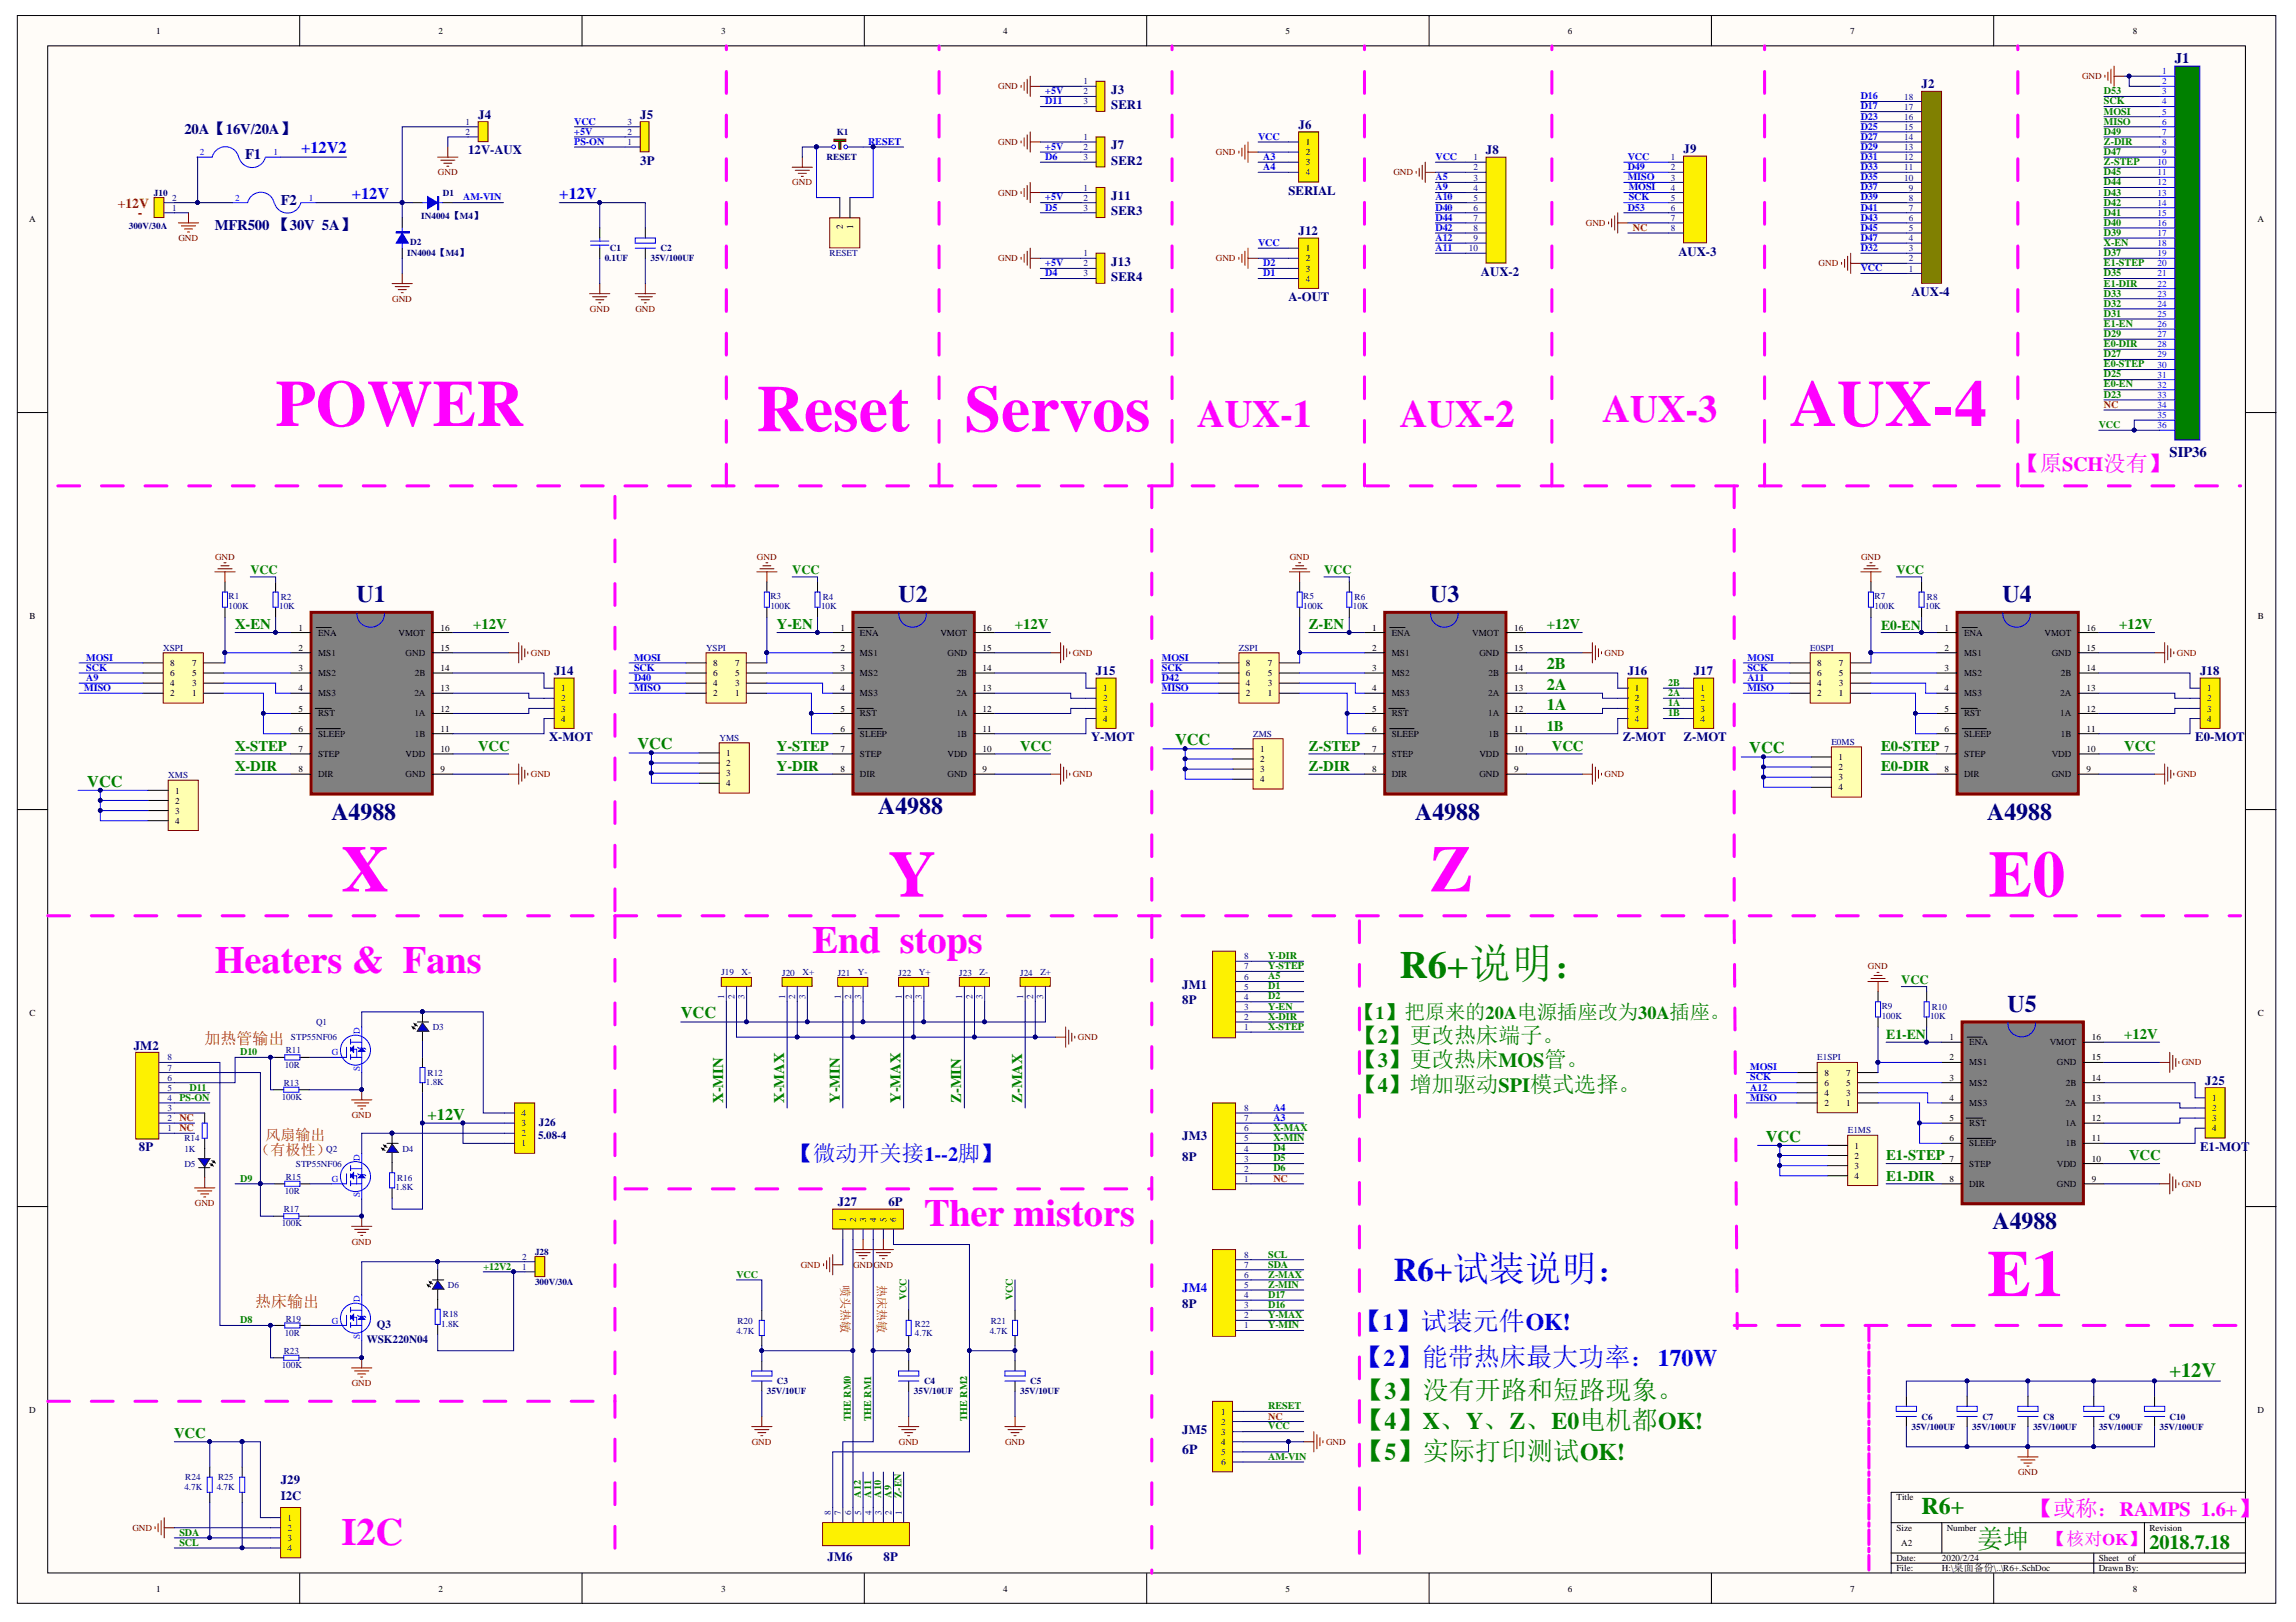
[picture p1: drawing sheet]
<svg xmlns="http://www.w3.org/2000/svg" width="297mm" height="210mm" viewBox="0 0 297 210" stroke-linecap="round" stroke-linejoin="round" font-family="sans-serif">
<defs><g id="words">
<g font-size="8.5" fill="#f0f">
<text x="35.6" y="55.1">POWER</text>
<text x="97.9" y="55.8">Reset</text>
<text x="124.8" y="55.8">Servos</text>
<text x="231.6" y="55.1">AUX-4</text>
<text x="44.2" y="115.4">X</text>
<text x="114.9" y="116">Y</text>
<text x="184.9" y="115.4">Z</text>
<text x="257.3" y="116">E0</text>
<text x="257.1" y="167.7">E1</text>
</g>
<g font-size="5" fill="#f0f">
<text x="154.9" y="55.3">AUX-1</text>
<text x="181.1" y="55.3">AUX-2</text>
<text x="207.3" y="54.6">AUX-3</text>
<text x="27.8" y="126">Heaters &amp; Fans</text>
<text x="105.1" y="123.3">End stops</text>
<text x="119.5" y="158.7">Ther mistors</text>
<text x="44.2" y="199.9">I2C</text>
</g>
<text font-size="5" fill="#008000" x="181.1" y="126.6">R6+说明：</text>
<text font-size="4.3" fill="#00f" x="180.3" y="165.7">R6+试装说明：</text>
<g font-size="3.4" fill="#00f">
<text x="175.5" y="172.2">【1】试装元件OK!</text>
<text x="175.6" y="176.7">【2】能带热床最大功率：170W</text>
</g>
<g font-size="3.4" fill="#008000">
<text x="175.7" y="184.9">【4】X、Y、Z、E0电机都OK!</text>
<text x="175.7" y="181.1">【3】没有开路和短路现象。</text>
<text x="175.7" y="188.9">【5】实际打印测试OK!</text>
<text x="255.8" y="200.3">姜坤</text>
</g>
<g font-size="3.1" fill="#000080">
<text x="46.1" y="77.9">U1</text>
<text x="116.2" y="77.9">U2</text>
<text x="185" y="77.9">U3</text>
<text x="259.1" y="77.9">U4</text>
<text x="42.9" y="106.1">A4988</text>
<text x="113.6" y="105.4">A4988</text>
<text x="183.1" y="106.1">A4988</text>
<text x="257.1" y="106.1">A4988</text>
<text x="259.7" y="130.9">U5</text>
<text x="257.8" y="159.1">A4988</text>
</g>
<text font-size="3.1" fill="#008000" x="248.6" y="195.9">R6+</text>
<g font-size="2.9" fill="#f0f">
<text x="261" y="61">【原SCH没有】</text>
<text x="262.8" y="196.2">【或称：RAMPS 1.6+】</text>
</g>
<g font-size="2.9" fill="#008000">
<text x="175.4" y="135">【2】更改热床端子。</text>
<text x="175.4" y="141.4">【4】增加驱动SPI模式选择。</text>
<text x="175.4" y="138.1">【3】更改热床MOS管。</text>
</g>
<text font-size="2.9" fill="#00f" x="102.4" y="150.3">【微动开关接1--2脚】</text>
<g font-size="2.6" fill="#008000">
<text x="175.4" y="131.9">【1】把原来的20A电源插座改为30A插座。</text>
<text x="280.7" y="178.2">+12V</text>
<text x="278.1" y="200.4">2018.7.18</text>
</g>
<text font-size="2.3" fill="#f0f" x="265" y="199.9">【核对OK】</text>
<g font-size="2.1" fill="#00f">
<text x="38.9" y="19.9">+12V2</text>
<text x="45.5" y="25.8">+12V</text>
<text x="72.4" y="25.8">+12V</text>
</g>
<g font-size="2.1" fill="#008000">
<text x="200.1" y="86.6">2B</text>
<text x="200.1" y="89.3">2A</text>
<text x="200.1" y="91.9">1A</text>
<text x="11.3" y="101.8">VCC</text>
<text x="82.5" y="97">VCC</text>
<text x="152" y="96.4">VCC</text>
<text x="226.3" y="97.5">VCC</text>
<text x="88.1" y="131.8">VCC</text>
<text x="55.3" y="144.9">+12V</text>
<text x="228.4" y="147.8">VCC</text>
</g>
<g font-size="2.1" fill="#f00">
<text x="26.5" y="135.1">加热管输出</text>
<text x="33" y="169.2">热床输出</text>
</g>
<g font-size="1.9" fill="#000080">
<text x="281.4" y="8.2">J1</text>
<text x="23.8" y="17.3">20A【16V/20A】</text>
<text x="31.7" y="20.6">F1</text>
<text x="27.8" y="29.7">MFR500 【30V 5A】</text>
<text x="36.3" y="26.5">F2</text>
<text x="280.7" y="59.2">SIP36</text>
</g>
<g font-size="1.9" fill="#008000">
<text x="30.4" y="81.4">X-EN</text>
<text x="61.2" y="81.4">+12V</text>
<text x="100.5" y="81.4">Y-EN</text>
<text x="131.3" y="81.4">+12V</text>
<text x="169.3" y="81.4">Z-EN</text>
<text x="200.1" y="81.4">+12V</text>
<text x="274.1" y="81.4">+12V</text>
<text x="200.1" y="94.5">1B</text>
<text x="30.4" y="97.2">X-STEP</text>
<text x="30.4" y="99.8">X-DIR</text>
<text x="61.9" y="97.2">VCC</text>
<text x="100.5" y="97.2">Y-STEP</text>
<text x="100.5" y="99.8">Y-DIR</text>
<text x="132" y="97.2">VCC</text>
<text x="169.3" y="97.2">Z-STEP</text>
<text x="169.3" y="99.8">Z-DIR</text>
<text x="200.8" y="97.2">VCC</text>
<text x="243.4" y="97.2">E0-STEP</text>
<text x="243.4" y="99.8">E0-DIR</text>
<text x="274.8" y="97.2">VCC</text>
<text x="274.8" y="134.5">+12V</text>
<text x="93.6" y="142.7" transform="rotate(-90 93.6 142.7)">X-MIN</text>
<text x="101.4" y="142.7" transform="rotate(-90 101.4 142.7)">X-MAX</text>
<text x="108.6" y="142.7" transform="rotate(-90 108.6 142.7)">Y-MIN</text>
<text x="116.5" y="142.7" transform="rotate(-90 116.5 142.7)">Y-MAX</text>
<text x="124.4" y="142.7" transform="rotate(-90 124.4 142.7)">Z-MIN</text>
<text x="132.2" y="142.7" transform="rotate(-90 132.2 142.7)">Z-MAX</text>
<text x="244" y="150.2">E1-STEP</text>
<text x="244" y="152.8">E1-DIR</text>
<text x="275.5" y="150.2">VCC</text>
<text x="22.5" y="186.1">VCC</text>
</g>
<g font-size="1.9" fill="#f00">
<text x="33" y="149.5">（有极性）</text>
<text x="34.3" y="147.6">风扇输出</text>
</g>
<g font-size="1.8" fill="#f00">
<text x="15.2" y="26.9">+12V</text>
<text x="17.8" y="28.1">-</text>
</g>
<g font-size="1.8" fill="#008000">
<text x="243.4" y="81.5">E0-EN</text>
<text x="244" y="134.5">E1-EN</text>
</g>
<text font-size="1.8" fill="#000080" x="152.9" y="188.2">6P</text>
<g font-size="1.6" fill="#000080">
<text x="248.6" y="11.5">J2</text>
<text x="61.9" y="15.4">J4</text>
<text x="82.8" y="15.4">J5</text>
<text x="143.8" y="12.1">J3</text>
<text x="143.8" y="14.1">SER1</text>
<text x="168" y="16.7">J6</text>
<text x="60.6" y="20">12V-AUX</text>
<text x="82.8" y="21.3">3P</text>
<text x="143.8" y="19.3">J7</text>
<text x="143.8" y="21.3">SER2</text>
<text x="192.2" y="20">J8</text>
<text x="217.8" y="19.9">J9</text>
<text x="143.8" y="25.9">J11</text>
<text x="143.8" y="27.8">SER3</text>
<text x="166.7" y="25.2">SERIAL</text>
<text x="143.8" y="34.4">J13</text>
<text x="168" y="30.5">J12</text>
<text x="191.6" y="35.7">AUX-2</text>
<text x="217.1" y="33.1">AUX-3</text>
<text x="143.8" y="36.3">SER4</text>
<text x="166.7" y="38.9">A-OUT</text>
<text x="247.3" y="38.3">AUX-4</text>
<text x="71.7" y="87.4">J14</text>
<text x="141.8" y="87.4">J15</text>
<text x="210.6" y="87.4">J16</text>
<text x="219.1" y="87.4">J17</text>
<text x="284.6" y="87.4">J18</text>
<text x="71" y="95.9">X-MOT</text>
<text x="141.2" y="95.9">Y-MOT</text>
<text x="210" y="95.9">Z-MOT</text>
<text x="217.8" y="95.9">Z-MOT</text>
<text x="284" y="95.9">E0-MOT</text>
<text x="152.9" y="128">JM1</text>
<text x="152.9" y="129.9">8P</text>
<text x="17.3" y="135.8">JM2</text>
<text x="285.3" y="140.4">J25</text>
<text x="18" y="148.9">8P</text>
<text x="152.9" y="147.6">JM3</text>
<text x="284.6" y="148.9">E1-MOT</text>
<text x="152.9" y="150.2">8P</text>
<text x="108.4" y="156.1">J27</text>
<text x="114.9" y="156.1">6P</text>
<text x="152.9" y="169.2">8P</text>
<text x="152.9" y="185.6">JM5</text>
<text x="36.3" y="192.1">J29</text>
<text x="36.3" y="194.1">I2C</text>
<text x="107.1" y="201.9">JM6</text>
<text x="114.3" y="201.9">8P</text>
</g>
<g font-size="1.6" fill="#008000">
<text x="32.4" y="74.3">VCC</text>
<text x="102.5" y="74.3">VCC</text>
<text x="171.3" y="74.3">VCC</text>
<text x="245.3" y="74.3">VCC</text>
<text x="246" y="127.3">VCC</text>
</g>
<g font-size="1.6" fill="#f00">
<text x="108.8" y="166.3" transform="rotate(90 108.8 166.3)">喷头热敏</text>
<text x="113.5" y="166.3" transform="rotate(90 113.5 166.3)">热床热敏</text>
</g>
<text font-size="1.6" fill="#00f" x="152.9" y="167.2">JM4</text>
<g font-size="1.4" fill="#000080">
<text x="69.6" y="147.4">5.08-4</text>
<text x="69.7" y="145.7">J26</text>
<text x="47.4" y="173.8">WSK220N04</text>
<text x="48.8" y="171.9">Q3</text>
</g>
<g font-size="1.3" fill="#00f">
<text x="74.3" y="16.1">VCC</text>
<text x="74.3" y="17.4">+5V</text>
<text x="135.2" y="12.2">+5V</text>
<text x="135.2" y="13.5">D11</text>
<text x="240.7" y="12.8">D16</text>
<text x="240.7" y="14.2">D17</text>
<text x="240.7" y="15.5">D23</text>
<text x="240.7" y="16.8">D25</text>
<text x="74.3" y="18.8">PS-ON</text>
<text x="112.3" y="18.8">RESET</text>
<text x="135.2" y="19.4">+5V</text>
<text x="135.2" y="20.7">D6</text>
<text x="162.8" y="18.1">VCC</text>
<text x="163.4" y="20.7">A3</text>
<text x="163.4" y="22">A4</text>
<text x="185.7" y="20.7">VCC</text>
<text x="185.7" y="23.3">A5</text>
<text x="210.6" y="20.7">VCC</text>
<text x="210.6" y="22">D49</text>
<text x="210.6" y="23.3">MISO</text>
<text x="240.7" y="18.1">D27</text>
<text x="240.7" y="19.4">D29</text>
<text x="240.7" y="20.7">D31</text>
<text x="240.7" y="22">D33</text>
<text x="240.7" y="23.3">D35</text>
<text x="59.9" y="25.9">AM-VIN</text>
<text x="135.2" y="25.9">+5V</text>
<text x="135.2" y="27.2">D5</text>
<text x="185.7" y="24.6">A9</text>
<text x="185.7" y="25.9">A10</text>
<text x="185.7" y="27.2">D40</text>
<text x="185.7" y="28.6">D44</text>
<text x="185.7" y="29.9">D42</text>
<text x="210.6" y="27.2">D53</text>
<text x="210.7" y="24.6">MOSI</text>
<text x="210.7" y="25.9">SCK</text>
<text x="240.7" y="24.6">D37</text>
<text x="240.7" y="25.9">D39</text>
<text x="240.7" y="27.2">D41</text>
<text x="240.7" y="28.6">D43</text>
<text x="240.7" y="29.9">D45</text>
<text x="135.2" y="34.5">+5V</text>
<text x="135.2" y="35.8">D4</text>
<text x="162.8" y="31.9">VCC</text>
<text x="163.4" y="35.8">D1</text>
<text x="163.4" y="34.5">D2</text>
<text x="185.7" y="32.5">A11</text>
<text x="185.7" y="31.2">A12</text>
<text x="240.7" y="35.1">VCC</text>
<text x="240.7" y="31.2">D47</text>
<text x="240.7" y="32.5">D32</text>
<text x="10.9" y="89.4">MISO</text>
<text x="11.2" y="85.5">MOSI</text>
<text x="11.2" y="86.8">SCK</text>
<text x="11.2" y="88.1">A9</text>
<text x="82" y="89.4">MISO</text>
<text x="82" y="85.5">MOSI</text>
<text x="82" y="86.8">SCK</text>
<text x="82" y="88.1">D40</text>
<text x="150.3" y="89.4">MISO</text>
<text x="150.3" y="85.5">MOSI</text>
<text x="150.3" y="86.8">SCK</text>
<text x="150.3" y="88.1">D42</text>
<text x="226.1" y="89.4">MISO</text>
<text x="226.1" y="85.5">MOSI</text>
<text x="226.1" y="86.8">SCK</text>
<text x="226.1" y="88.1">A11</text>
<text x="164.7" y="143.7">A4</text>
<text x="226.4" y="142.4">MISO</text>
<text x="226.4" y="138.5">MOSI</text>
<text x="226.4" y="139.8">SCK</text>
<text x="226.4" y="141.1">A12</text>
<text x="164.7" y="145.1">A3</text>
</g>
<g font-size="1.3" fill="#008000">
<text x="272.2" y="12.2">D53</text>
<text x="272.2" y="13.5">SCK</text>
<text x="272.2" y="14.8">MOSI</text>
<text x="272.2" y="16.1">MISO</text>
<text x="272.2" y="17.4">D49</text>
<text x="272.2" y="20.1">D47</text>
<text x="272.2" y="22.7">D45</text>
<text x="272.2" y="24">D44</text>
<text x="272.2" y="18.8">Z-DIR</text>
<text x="272.2" y="21.4">Z-STEP</text>
<text x="272.2" y="25.3">D43</text>
<text x="272.2" y="26.6">D42</text>
<text x="272.2" y="27.9">D41</text>
<text x="272.2" y="29.2">D40</text>
<text x="272.2" y="30.5">D39</text>
<text x="272.2" y="33.2">D37</text>
<text x="272.2" y="35.8">D35</text>
<text x="272.2" y="31.9">X-EN</text>
<text x="272.2" y="34.5">E1-STEP</text>
<text x="272.2" y="38.4">D33</text>
<text x="272.2" y="39.7">D32</text>
<text x="272.2" y="41">D31</text>
<text x="272.2" y="37.1">E1-DIR</text>
<text x="272.2" y="43.6">D29</text>
<text x="272.2" y="46.2">D27</text>
<text x="272.2" y="42.3">E1-EN</text>
<text x="272.2" y="44.9">E0-DIR</text>
<text x="272.2" y="47.5">E0-STEP</text>
<text x="272.2" y="48.8">D25</text>
<text x="272.2" y="51.5">D23</text>
<text x="272.2" y="50.1">E0-EN</text>
<text x="271.5" y="55.4">VCC</text>
<text x="215.8" y="88.8">2B</text>
<text x="215.8" y="92.7">1B</text>
<text x="215.8" y="91.4">1A</text>
<text x="215.8" y="90.1">2A</text>
<text x="164.1" y="125.4">Y-STEP</text>
<text x="164.1" y="124.1">Y-DIR</text>
<text x="164.1" y="132">X-DIR</text>
<text x="164.1" y="130.6">Y-EN</text>
<text x="164.1" y="129.3">D2</text>
<text x="164.1" y="128">D1</text>
<text x="164.1" y="126.7">A5</text>
<text x="31.1" y="136.6">D10</text>
<text x="164.1" y="133.3">X-STEP</text>
<text x="23.2" y="142.4">PS-ON</text>
<text x="24.5" y="141.1">D11</text>
<text x="164.7" y="149">D4</text>
<text x="164.7" y="147.7">X-MIN</text>
<text x="164.7" y="146.4">X-MAX</text>
<text x="31.1" y="152.9">D9</text>
<text x="164.7" y="151.6">D6</text>
<text x="164.7" y="150.3">D5</text>
<text x="62.5" y="164.3">+12V2</text>
<text x="95.3" y="165.4">VCC</text>
<text x="164.1" y="168">D17</text>
<text x="164.1" y="165.4">Z-MAX</text>
<text x="164.1" y="166.7">Z-MIN</text>
<text x="164.1" y="164.1">SDA</text>
<text x="164.1" y="162.7">SCL</text>
<text x="31.1" y="171.2">D8</text>
<text x="117.3" y="168.2" transform="rotate(-90 117.3 168.2)">VCC</text>
<text x="131" y="168.2" transform="rotate(-90 131 168.2)">VCC</text>
<text x="164.1" y="171.9">Y-MIN</text>
<text x="164.1" y="170.6">Y-MAX</text>
<text x="164.1" y="169.3">D16</text>
<text x="110.1" y="184" transform="rotate(-90 110.1 184)">THE RM0</text>
<text x="112.7" y="184" transform="rotate(-90 112.7 184)">THE RM1</text>
<text x="125.1" y="184" transform="rotate(-90 125.1 184)">THE RM2</text>
<text x="164.1" y="182.4">RESET</text>
<text x="164.1" y="185">VCC</text>
<text x="164.1" y="188.9">AM-VIN</text>
<text x="111.4" y="193.8" transform="rotate(-90 111.4 193.8)">A12</text>
<text x="112.7" y="193.8" transform="rotate(-90 112.7 193.8)">A11</text>
<text x="114" y="193.8" transform="rotate(-90 114 193.8)">A10</text>
<text x="115.3" y="193.8" transform="rotate(-90 115.3 193.8)">A9</text>
<text x="116.6" y="193.8" transform="rotate(-90 116.6 193.8)">Z-EN</text>
<text x="23.2" y="198.7">SDA</text>
<text x="23.2" y="200">SCL</text>
</g>
<g font-size="1.3" fill="#f00">
<text x="211.3" y="29.9">NC</text>
<text x="272.2" y="52.8">NC</text>
<text x="23.2" y="145.1">NC</text>
<text x="23.2" y="146.4">NC</text>
<text x="164.7" y="152.9">NC</text>
<text x="164.1" y="183.7">NC</text>
</g>
<g font-size="1.2">
<text x="20.2" y="4.4">1</text>
<text x="56.7" y="4.4">2</text>
<text x="93.3" y="4.4">3</text>
<text x="129.8" y="4.4">4</text>
<text x="166.3" y="4.4">5</text>
<text x="202.8" y="4.4">6</text>
<text x="239.4" y="4.4">7</text>
<text x="275.9" y="4.4">8</text>
<text x="3.8" y="28.8">A</text>
<text x="109.1" y="29.7" transform="rotate(-90 109.1 29.7)">2</text>
<text x="110.4" y="29.7" transform="rotate(-90 110.4 29.7)">1</text>
<text x="292.1" y="28.8">A</text>
<text x="3.8" y="80.1">B</text>
<text x="38.6" y="81.6">1</text>
<text x="41.1" y="82.2">ENA</text>
<text x="51.5" y="82.2">VMOT</text>
<text x="57" y="81.6">16</text>
<text x="108.7" y="81.6">1</text>
<text x="111.3" y="82.2">ENA</text>
<text x="121.7" y="82.2">VMOT</text>
<text x="127.1" y="81.6">16</text>
<text x="177.5" y="81.6">1</text>
<text x="180.1" y="82.2">ENA</text>
<text x="190.5" y="82.2">VMOT</text>
<text x="195.9" y="81.6">16</text>
<text x="251.6" y="81.6">1</text>
<text x="254.1" y="82.2">ENA</text>
<text x="264.5" y="82.2">VMOT</text>
<text x="270" y="81.6">16</text>
<text x="292.1" y="80.1">B</text>
<text x="22" y="88.8">4</text>
<text x="22" y="87.5">6</text>
<text x="22" y="86.2">8</text>
<text x="24.9" y="88.8">3</text>
<text x="24.9" y="87.5">5</text>
<text x="24.9" y="86.2">7</text>
<text x="38.6" y="84.2">2</text>
<text x="38.6" y="86.8">3</text>
<text x="38.6" y="89.5">4</text>
<text x="41.1" y="84.9">MS1</text>
<text x="41.1" y="87.5">MS2</text>
<text x="52.5" y="84.9">GND</text>
<text x="53.7" y="87.5">2B</text>
<text x="57" y="89.5">13</text>
<text x="57" y="86.8">14</text>
<text x="57" y="84.2">15</text>
<text x="92.3" y="88.8">4</text>
<text x="92.3" y="87.5">6</text>
<text x="92.3" y="86.2">8</text>
<text x="95.1" y="88.8">3</text>
<text x="95.1" y="87.5">5</text>
<text x="95.1" y="86.2">7</text>
<text x="108.7" y="84.2">2</text>
<text x="108.7" y="86.8">3</text>
<text x="108.7" y="89.5">4</text>
<text x="111.3" y="84.9">MS1</text>
<text x="111.3" y="87.5">MS2</text>
<text x="122.6" y="84.9">GND</text>
<text x="123.8" y="87.5">2B</text>
<text x="127.1" y="89.5">13</text>
<text x="127.1" y="86.8">14</text>
<text x="127.1" y="84.2">15</text>
<text x="161.2" y="88.8">4</text>
<text x="161.2" y="87.5">6</text>
<text x="161.2" y="86.2">8</text>
<text x="164" y="88.8">3</text>
<text x="164" y="87.5">5</text>
<text x="164" y="86.2">7</text>
<text x="177.5" y="84.2">2</text>
<text x="177.5" y="86.8">3</text>
<text x="177.5" y="89.5">4</text>
<text x="180.1" y="84.9">MS1</text>
<text x="180.1" y="87.5">MS2</text>
<text x="191.4" y="84.9">GND</text>
<text x="192.6" y="87.5">2B</text>
<text x="195.9" y="89.5">13</text>
<text x="195.9" y="86.8">14</text>
<text x="195.9" y="84.2">15</text>
<text x="235.1" y="88.8">4</text>
<text x="235.1" y="87.5">6</text>
<text x="235.1" y="86.2">8</text>
<text x="237.9" y="88.8">3</text>
<text x="237.9" y="87.5">5</text>
<text x="237.9" y="86.2">7</text>
<text x="251.6" y="84.2">2</text>
<text x="251.6" y="86.8">3</text>
<text x="251.6" y="89.5">4</text>
<text x="254.1" y="84.9">MS1</text>
<text x="254.1" y="87.5">MS2</text>
<text x="265.4" y="84.9">GND</text>
<text x="266.6" y="87.5">2B</text>
<text x="270" y="89.5">13</text>
<text x="270" y="86.8">14</text>
<text x="270" y="84.2">15</text>
<text x="22" y="90.1">2</text>
<text x="24.9" y="90.1">1</text>
<text x="38.6" y="92.1">5</text>
<text x="38.6" y="94.7">6</text>
<text x="41.1" y="90.1">MS3</text>
<text x="41.1" y="92.7">RST</text>
<text x="41.1" y="95.3">SLEEP</text>
<text x="53.6" y="92.7">1A</text>
<text x="53.6" y="90.1">2A</text>
<text x="53.7" y="95.3">1B</text>
<text x="57" y="94.7">11</text>
<text x="57" y="92.1">12</text>
<text x="92.3" y="90.1">2</text>
<text x="95.1" y="90.1">1</text>
<text x="108.7" y="92.1">5</text>
<text x="108.7" y="94.7">6</text>
<text x="111.3" y="90.1">MS3</text>
<text x="111.3" y="92.7">RST</text>
<text x="111.3" y="95.3">SLEEP</text>
<text x="123.7" y="92.7">1A</text>
<text x="123.7" y="90.1">2A</text>
<text x="123.8" y="95.3">1B</text>
<text x="127.1" y="94.7">11</text>
<text x="127.1" y="92.1">12</text>
<text x="161.2" y="90.1">2</text>
<text x="164" y="90.1">1</text>
<text x="177.5" y="92.1">5</text>
<text x="177.5" y="94.7">6</text>
<text x="180.1" y="90.1">MS3</text>
<text x="180.1" y="92.7">RST</text>
<text x="180.1" y="95.3">SLEEP</text>
<text x="192.5" y="92.7">1A</text>
<text x="192.5" y="90.1">2A</text>
<text x="192.6" y="95.3">1B</text>
<text x="195.9" y="94.7">11</text>
<text x="195.9" y="92.1">12</text>
<text x="235.1" y="90.1">2</text>
<text x="237.9" y="90.1">1</text>
<text x="251.6" y="92.1">5</text>
<text x="251.6" y="94.7">6</text>
<text x="254.1" y="90.1">MS3</text>
<text x="254.1" y="92.7">RST</text>
<text x="254.1" y="95.3">SLEEP</text>
<text x="266.5" y="92.7">1A</text>
<text x="266.5" y="90.1">2A</text>
<text x="266.6" y="95.3">1B</text>
<text x="270" y="94.7">11</text>
<text x="270" y="92.1">12</text>
<text x="38.6" y="97.3">7</text>
<text x="38.6" y="99.9">8</text>
<text x="41.1" y="98">STEP</text>
<text x="41.1" y="100.6">DIR</text>
<text x="52.5" y="100.6">GND</text>
<text x="52.5" y="98">VDD</text>
<text x="57" y="99.9">9</text>
<text x="57" y="97.3">10</text>
<text x="94" y="97.8">1</text>
<text x="94" y="99.1">2</text>
<text x="94" y="100.4">3</text>
<text x="94" y="101.8">4</text>
<text x="108.7" y="97.3">7</text>
<text x="108.7" y="99.9">8</text>
<text x="111.3" y="98">STEP</text>
<text x="111.3" y="100.6">DIR</text>
<text x="122.6" y="100.6">GND</text>
<text x="122.6" y="98">VDD</text>
<text x="127.1" y="99.9">9</text>
<text x="127.1" y="97.3">10</text>
<text x="163" y="97.3">1</text>
<text x="163" y="98.6">2</text>
<text x="163" y="99.9">3</text>
<text x="163" y="101.3">4</text>
<text x="177.5" y="97.3">7</text>
<text x="177.5" y="99.9">8</text>
<text x="180.1" y="98">STEP</text>
<text x="180.1" y="100.6">DIR</text>
<text x="191.4" y="100.6">GND</text>
<text x="191.4" y="98">VDD</text>
<text x="195.9" y="99.9">9</text>
<text x="195.9" y="97.3">10</text>
<text x="237.9" y="98.4">1</text>
<text x="237.9" y="99.7">2</text>
<text x="237.9" y="101">3</text>
<text x="251.6" y="97.3">7</text>
<text x="251.6" y="99.9">8</text>
<text x="254.1" y="98">STEP</text>
<text x="254.1" y="100.6">DIR</text>
<text x="265.4" y="100.6">GND</text>
<text x="265.4" y="98">VDD</text>
<text x="270" y="99.9">9</text>
<text x="270" y="97.3">10</text>
<text x="22.7" y="102.7">1</text>
<text x="22.7" y="104">2</text>
<text x="22.7" y="105.3">3</text>
<text x="22.7" y="106.6">4</text>
<text x="237.9" y="102.3">4</text>
<text x="3.8" y="131.5">C</text>
<text x="292.1" y="131.5">C</text>
<text x="252.2" y="134.6">1</text>
<text x="252.2" y="137.2">2</text>
<text x="254.8" y="135.3">ENA</text>
<text x="254.8" y="137.9">MS1</text>
<text x="265.2" y="135.3">VMOT</text>
<text x="266.1" y="137.9">GND</text>
<text x="270.6" y="137.2">15</text>
<text x="270.6" y="134.6">16</text>
<text x="236" y="143.1">2</text>
<text x="236" y="141.8">4</text>
<text x="236" y="140.5">6</text>
<text x="236" y="139.2">8</text>
<text x="238.8" y="143.1">1</text>
<text x="238.8" y="141.8">3</text>
<text x="238.8" y="140.5">5</text>
<text x="238.8" y="139.2">7</text>
<text x="252.2" y="139.9">3</text>
<text x="252.2" y="142.5">4</text>
<text x="254.8" y="140.5">MS2</text>
<text x="254.8" y="143.1">MS3</text>
<text x="267.2" y="143.1">2A</text>
<text x="267.2" y="140.5">2B</text>
<text x="270.6" y="142.5">13</text>
<text x="270.6" y="139.9">14</text>
<text x="239.9" y="148.6">1</text>
<text x="239.9" y="150">2</text>
<text x="252.2" y="145.1">5</text>
<text x="252.2" y="147.7">6</text>
<text x="254.8" y="145.7">RST</text>
<text x="254.8" y="148.3">SLEEP</text>
<text x="267.2" y="145.7">1A</text>
<text x="267.2" y="148.3">1B</text>
<text x="270.6" y="147.7">11</text>
<text x="270.6" y="145.1">12</text>
<text x="239.9" y="151.3">3</text>
<text x="239.9" y="152.6">4</text>
<text x="252.2" y="150.3">7</text>
<text x="252.2" y="153">8</text>
<text x="254.8" y="151">STEP</text>
<text x="254.8" y="153.6">DIR</text>
<text x="266.1" y="153.6">GND</text>
<text x="266.1" y="151">VDD</text>
<text x="270.6" y="153">9</text>
<text x="270.6" y="150.3">10</text>
<text x="3.8" y="182.9">D</text>
<text x="292.1" y="182.9">D</text>
<text x="245.3" y="194.2">Title</text>
<text x="245.3" y="198.1">Size</text>
<text x="245.3" y="202">Date:</text>
<text x="245.3" y="203.3">File:</text>
<text x="246" y="200">A2</text>
<text x="251.2" y="202">2020/2/24</text>
<text x="251.2" y="203.3">H:\桌面备份\..\R6+.SchDoc</text>
<text x="251.9" y="198.1">Number</text>
<text x="271.5" y="202">Sheet</text>
<text x="271.5" y="203.3">Drawn By:</text>
<text x="275.3" y="202">of</text>
<text x="278.1" y="198.1">Revision</text>
<text x="20.2" y="206">1</text>
<text x="56.7" y="206">2</text>
<text x="93.3" y="206">3</text>
<text x="129.8" y="206">4</text>
<text x="166.3" y="206">5</text>
<text x="202.8" y="206">6</text>
<text x="239.4" y="206">7</text>
<text x="275.9" y="206">8</text>
</g>
<g font-size="1.2" fill="#800000">
<text x="129.1" y="11.6">GND</text>
<text x="269.4" y="10.3">GND</text>
<text x="56.7" y="22.7">GND</text>
<text x="102.5" y="24">GND</text>
<text x="129.1" y="18.8">GND</text>
<text x="157.3" y="20.1">GND</text>
<text x="180.3" y="22.7">GND</text>
<text x="129.1" y="25.3">GND</text>
<text x="205.2" y="29.2">GND</text>
<text x="23.1" y="31.2">GND</text>
<text x="129.1" y="33.8">GND</text>
<text x="157.3" y="33.8">GND</text>
<text x="235.3" y="34.5">GND</text>
<text x="50.7" y="39.1">GND</text>
<text x="76.3" y="40.4">GND</text>
<text x="82.2" y="40.4">GND</text>
<text x="27.8" y="72.4">GND</text>
<text x="97.9" y="72.4">GND</text>
<text x="166.9" y="72.4">GND</text>
<text x="240.8" y="72.4">GND</text>
<text x="68.7" y="84.9">GND</text>
<text x="138.8" y="84.9">GND</text>
<text x="207.6" y="84.9">GND</text>
<text x="281.6" y="84.9">GND</text>
<text x="68.7" y="100.6">GND</text>
<text x="138.8" y="100.6">GND</text>
<text x="207.6" y="100.6">GND</text>
<text x="281.6" y="100.6">GND</text>
<text x="241.7" y="125.5">GND</text>
<text x="139.5" y="134.6">GND</text>
<text x="282.3" y="137.9">GND</text>
<text x="45.5" y="144.7">GND</text>
<text x="282.3" y="153.6">GND</text>
<text x="25.2" y="156.1">GND</text>
<text x="45.5" y="161.1">GND</text>
<text x="103.6" y="164.1">GND</text>
<text x="110.4" y="164.1">GND</text>
<text x="113" y="164.1">GND</text>
<text x="45.5" y="179.4">GND</text>
<text x="97.3" y="187">GND</text>
<text x="116.3" y="187">GND</text>
<text x="130" y="187">GND</text>
<text x="171.6" y="187">GND</text>
<text x="261.1" y="190.9">GND</text>
<text x="17.1" y="198.1">GND</text>
</g>
<g font-size="1.2" fill="#11037f">
<text x="140.2" y="10.9">1</text>
<text x="60.2" y="16.1">1</text>
<text x="60.2" y="17.4">2</text>
<text x="81.2" y="17.4">2</text>
<text x="81.2" y="16.1">3</text>
<text x="140.2" y="12.2">2</text>
<text x="140.2" y="13.5">3</text>
<text x="246.4" y="16.8">15</text>
<text x="246.4" y="15.5">16</text>
<text x="246.4" y="14.2">17</text>
<text x="246.4" y="12.9">18</text>
<text x="81.2" y="18.8">1</text>
<text x="140.2" y="18.1">1</text>
<text x="140.2" y="19.4">2</text>
<text x="140.2" y="20.7">3</text>
<text x="168.9" y="18.8">1</text>
<text x="168.9" y="20.1">2</text>
<text x="168.9" y="21.4">3</text>
<text x="168.9" y="22.7">4</text>
<text x="190.6" y="20.7">1</text>
<text x="190.6" y="22.1">2</text>
<text x="190.6" y="23.4">3</text>
<text x="216.2" y="20.7">1</text>
<text x="216.2" y="22.1">2</text>
<text x="216.2" y="23.4">3</text>
<text x="246.4" y="23.4">10</text>
<text x="246.4" y="22.1">11</text>
<text x="246.4" y="20.7">12</text>
<text x="246.4" y="19.4">13</text>
<text x="246.4" y="18.1">14</text>
<text x="22.3" y="27.3">1</text>
<text x="22.3" y="26">2</text>
<text x="140.2" y="24.7">1</text>
<text x="140.2" y="26">2</text>
<text x="140.2" y="27.3">3</text>
<text x="190.6" y="24.7">4</text>
<text x="190.6" y="26">5</text>
<text x="190.6" y="27.3">6</text>
<text x="190.6" y="28.6">7</text>
<text x="190.6" y="29.9">8</text>
<text x="216.2" y="24.7">4</text>
<text x="216.2" y="26">5</text>
<text x="216.2" y="27.3">6</text>
<text x="216.2" y="28.6">7</text>
<text x="216.2" y="29.9">8</text>
<text x="247" y="29.9">5</text>
<text x="247" y="28.6">6</text>
<text x="247" y="27.3">7</text>
<text x="247" y="26">8</text>
<text x="247" y="24.7">9</text>
<text x="140.2" y="33.2">1</text>
<text x="140.2" y="34.5">2</text>
<text x="140.2" y="35.8">3</text>
<text x="168.9" y="32.5">1</text>
<text x="168.9" y="33.8">2</text>
<text x="168.9" y="35.1">3</text>
<text x="190" y="32.5">10</text>
<text x="190.6" y="31.2">9</text>
<text x="247" y="35.1">1</text>
<text x="247" y="33.8">2</text>
<text x="247" y="32.5">3</text>
<text x="247" y="31.2">4</text>
<text x="168.9" y="36.5">4</text>
<text x="72.6" y="89.5">1</text>
<text x="142.7" y="89.5">1</text>
<text x="211.5" y="89.5">1</text>
<text x="220" y="89.5">1</text>
<text x="285.6" y="89.5">1</text>
<text x="72.6" y="90.8">2</text>
<text x="72.6" y="92.1">3</text>
<text x="72.6" y="93.4">4</text>
<text x="142.7" y="90.8">2</text>
<text x="142.7" y="92.1">3</text>
<text x="142.7" y="93.4">4</text>
<text x="211.5" y="90.8">2</text>
<text x="211.5" y="92.1">3</text>
<text x="211.5" y="93.4">4</text>
<text x="220" y="90.8">2</text>
<text x="220" y="92.1">3</text>
<text x="220" y="93.4">4</text>
<text x="285.6" y="90.8">2</text>
<text x="285.6" y="92.1">3</text>
<text x="285.6" y="93.4">4</text>
<text x="160.9" y="125.5">7</text>
<text x="160.9" y="124.1">8</text>
<text x="93.7" y="129.3" transform="rotate(-90 93.7 129.3)">1</text>
<text x="95" y="129.3" transform="rotate(-90 95 129.3)">2</text>
<text x="96.3" y="129.3" transform="rotate(-90 96.3 129.3)">3</text>
<text x="101.6" y="129.3" transform="rotate(-90 101.6 129.3)">1</text>
<text x="102.9" y="129.3" transform="rotate(-90 102.9 129.3)">2</text>
<text x="104.2" y="129.3" transform="rotate(-90 104.2 129.3)">3</text>
<text x="108.8" y="129.3" transform="rotate(-90 108.8 129.3)">1</text>
<text x="110.1" y="129.3" transform="rotate(-90 110.1 129.3)">2</text>
<text x="111.4" y="129.3" transform="rotate(-90 111.4 129.3)">3</text>
<text x="116.7" y="129.3" transform="rotate(-90 116.7 129.3)">1</text>
<text x="118" y="129.3" transform="rotate(-90 118 129.3)">2</text>
<text x="119.2" y="129.3" transform="rotate(-90 119.2 129.3)">3</text>
<text x="124.5" y="129.3" transform="rotate(-90 124.5 129.3)">1</text>
<text x="125.8" y="129.3" transform="rotate(-90 125.8 129.3)">2</text>
<text x="127.1" y="129.3" transform="rotate(-90 127.1 129.3)">3</text>
<text x="132.4" y="129.3" transform="rotate(-90 132.4 129.3)">1</text>
<text x="133.7" y="129.3" transform="rotate(-90 133.7 129.3)">2</text>
<text x="135" y="129.3" transform="rotate(-90 135 129.3)">3</text>
<text x="160.9" y="130.7">3</text>
<text x="160.9" y="129.4">4</text>
<text x="160.9" y="128.1">5</text>
<text x="160.9" y="126.8">6</text>
<text x="21.7" y="137.2">8</text>
<text x="160.9" y="133.3">1</text>
<text x="160.9" y="132">2</text>
<text x="21.7" y="143.8">3</text>
<text x="21.7" y="142.5">4</text>
<text x="21.7" y="141.2">5</text>
<text x="21.7" y="139.9">6</text>
<text x="21.7" y="138.5">7</text>
<text x="160.9" y="143.8">8</text>
<text x="286.2" y="142.5">1</text>
<text x="286.2" y="143.8">2</text>
<text x="21.7" y="146.4">1</text>
<text x="21.7" y="145.1">2</text>
<text x="67.5" y="148.3">1</text>
<text x="67.5" y="147">2</text>
<text x="67.5" y="145.7">3</text>
<text x="67.5" y="144.4">4</text>
<text x="160.9" y="149">4</text>
<text x="160.9" y="147.7">5</text>
<text x="160.9" y="146.4">6</text>
<text x="160.9" y="145.1">7</text>
<text x="286.2" y="145.1">3</text>
<text x="286.2" y="146.4">4</text>
<text x="160.9" y="153">1</text>
<text x="160.9" y="151.6">2</text>
<text x="160.9" y="150.3">3</text>
<text x="109.4" y="158.2" transform="rotate(-90 109.4 158.2)">1</text>
<text x="110.7" y="158.2" transform="rotate(-90 110.7 158.2)">2</text>
<text x="112.1" y="158.2" transform="rotate(-90 112.1 158.2)">3</text>
<text x="113.4" y="158.2" transform="rotate(-90 113.4 158.2)">4</text>
<text x="114.7" y="158.2" transform="rotate(-90 114.7 158.2)">5</text>
<text x="116" y="158.2" transform="rotate(-90 116 158.2)">6</text>
<text x="67.6" y="164.3">1</text>
<text x="67.6" y="163">2</text>
<text x="160.9" y="168">4</text>
<text x="160.9" y="166.7">5</text>
<text x="160.9" y="165.4">6</text>
<text x="160.9" y="164.1">7</text>
<text x="160.9" y="162.7">8</text>
<text x="160.9" y="171.9">1</text>
<text x="160.9" y="170.6">2</text>
<text x="160.9" y="169.3">3</text>
<text x="158" y="183.1">1</text>
<text x="158" y="184.4">2</text>
<text x="158" y="185.7">3</text>
<text x="158" y="187">4</text>
<text x="158" y="188.3">5</text>
<text x="158" y="189.6">6</text>
<text x="37.2" y="196.8">1</text>
<text x="107.5" y="196" transform="rotate(-90 107.5 196)">8</text>
<text x="108.8" y="196" transform="rotate(-90 108.8 196)">7</text>
<text x="110.1" y="196" transform="rotate(-90 110.1 196)">6</text>
<text x="111.4" y="196" transform="rotate(-90 111.4 196)">5</text>
<text x="112.7" y="196" transform="rotate(-90 112.7 196)">4</text>
<text x="114" y="196" transform="rotate(-90 114 196)">3</text>
<text x="115.4" y="196" transform="rotate(-90 115.4 196)">2</text>
<text x="116.7" y="196" transform="rotate(-90 116.7 196)">1</text>
<text x="37.2" y="198.1">2</text>
<text x="37.2" y="199.4">3</text>
<text x="37.2" y="200.7">4</text>
</g>
<g font-size="1.2" fill="#00f">
<text x="279.7" y="9.6">1</text>
<text x="279.7" y="10.9">2</text>
<text x="279.7" y="12.2">3</text>
<text x="279.7" y="13.5">4</text>
<text x="279.7" y="14.8">5</text>
<text x="279.7" y="16.1">6</text>
<text x="279.7" y="17.4">7</text>
<text x="25.8" y="20.1">2</text>
<text x="35.4" y="20.1">1</text>
<text x="279.1" y="21.4">10</text>
<text x="279.1" y="22.7">11</text>
<text x="279.1" y="24">12</text>
<text x="279.7" y="18.8">8</text>
<text x="279.7" y="20.1">9</text>
<text x="30.4" y="26">2</text>
<text x="40" y="26">1</text>
<text x="279.1" y="25.3">13</text>
<text x="279.1" y="26.6">14</text>
<text x="279.1" y="27.9">15</text>
<text x="279.1" y="29.2">16</text>
<text x="279.1" y="30.5">17</text>
<text x="279.1" y="31.9">18</text>
<text x="279.1" y="33.2">19</text>
<text x="279.1" y="34.5">20</text>
<text x="279.1" y="35.8">21</text>
<text x="279.1" y="37.1">22</text>
<text x="279.1" y="38.4">23</text>
<text x="279.1" y="39.7">24</text>
<text x="279.1" y="41">25</text>
<text x="279.1" y="42.3">26</text>
<text x="279.1" y="43.6">27</text>
<text x="279.1" y="44.9">28</text>
<text x="279.1" y="46.3">29</text>
<text x="279.1" y="47.6">30</text>
<text x="279.1" y="48.9">31</text>
<text x="279.1" y="50.2">32</text>
<text x="279.1" y="51.5">33</text>
<text x="279.1" y="52.8">34</text>
<text x="279.1" y="54.1">35</text>
<text x="279.1" y="55.4">36</text>
<text x="42.9" y="136.6">G</text>
<text x="46.6" y="133.8" transform="rotate(-90 46.6 133.8)">D</text>
<text x="46.6" y="138.5" transform="rotate(-90 46.6 138.5)">S</text>
<text x="42.9" y="153">G</text>
<text x="46.6" y="154.9" transform="rotate(-90 46.6 154.9)">S</text>
<text x="46.6" y="150.2" transform="rotate(-90 46.6 150.2)">D</text>
<text x="42.9" y="171.3">G</text>
<text x="46.6" y="173.2" transform="rotate(-90 46.6 173.2)">S</text>
<text x="46.6" y="168.5" transform="rotate(-90 46.6 168.5)">D</text>
</g>
<g font-size="1.2" fill="#000080">
<text x="108.3" y="17.4">K1</text>
<text x="106.9" y="20.7">RESET</text>
<text x="16.7" y="29.7">300V/30A</text>
<text x="19.9" y="25.3">J10</text>
<text x="54.5" y="28.3">IN4004【M4】</text>
<text x="57.3" y="25.3">D1</text>
<text x="52.7" y="33.2">IN4004【M4】</text>
<text x="53.1" y="31.7">D2</text>
<text x="78.2" y="33.8">0.1UF</text>
<text x="78.9" y="32.5">C1</text>
<text x="84.1" y="33.8">35V/100UF</text>
<text x="85.5" y="32.5">C2</text>
<text x="107.3" y="33.2">RESET</text>
<text x="29.6" y="77.6">R1</text>
<text x="36.3" y="77.7">R2</text>
<text x="99.7" y="77.6">R3</text>
<text x="106.4" y="77.7">R4</text>
<text x="168.6" y="77.6">R5</text>
<text x="175.2" y="77.7">R6</text>
<text x="242.5" y="77.6">R7</text>
<text x="249.3" y="77.7">R8</text>
<text x="29.6" y="78.9">100K</text>
<text x="36.1" y="78.9">10K</text>
<text x="99.7" y="78.9">100K</text>
<text x="106.2" y="78.9">10K</text>
<text x="168.6" y="78.9">100K</text>
<text x="175" y="78.9">10K</text>
<text x="242.5" y="78.9">100K</text>
<text x="249.1" y="78.9">10K</text>
<text x="21.1" y="84.2">XSPI</text>
<text x="91.3" y="84.2">YSPI</text>
<text x="160.3" y="84.2">ZSPI</text>
<text x="234.2" y="84.2">E0SPI</text>
<text x="93.1" y="95.9">YMS</text>
<text x="162.1" y="95.3">ZMS</text>
<text x="21.8" y="100.7">XMS</text>
<text x="236.9" y="96.4">E0MS</text>
<text x="93.3" y="126.1">J19</text>
<text x="95.9" y="126.1">X-</text>
<text x="101.2" y="126.3">J20</text>
<text x="103.8" y="126.1">X+</text>
<text x="108.4" y="126.3">J21</text>
<text x="111" y="126.1">Y-</text>
<text x="116.2" y="126.3">J22</text>
<text x="118.9" y="126.1">Y+</text>
<text x="124.1" y="126.3">J23</text>
<text x="126.7" y="126.1">Z-</text>
<text x="132" y="126.3">J24</text>
<text x="134.6" y="126.1">Z+</text>
<text x="243.4" y="130.6">R9</text>
<text x="243.4" y="131.9">100K</text>
<text x="249.7" y="131.9">10K</text>
<text x="249.9" y="130.7">R10</text>
<text x="37" y="136.3">R11</text>
<text x="37.6" y="134.6">STP55NF06</text>
<text x="40.9" y="132.6">Q1</text>
<text x="56" y="133.3">D3</text>
<text x="235.1" y="137.2">E1SPI</text>
<text x="36.5" y="142.3">100K</text>
<text x="36.7" y="140.5">R13</text>
<text x="36.8" y="138.2">10R</text>
<text x="55.1" y="140.4">1.8K</text>
<text x="55.3" y="139.2">R12</text>
<text x="23.8" y="147.7">R14</text>
<text x="23.8" y="149">1K</text>
<text x="42.2" y="149">Q2</text>
<text x="52.1" y="149">D4</text>
<text x="239" y="146.7">E1MS</text>
<text x="23.8" y="151">D5</text>
<text x="36.8" y="154.5">10R</text>
<text x="37" y="152.7">R15</text>
<text x="38.3" y="151">STP55NF06</text>
<text x="51.2" y="154">1.8K</text>
<text x="51.4" y="152.8">R16</text>
<text x="36.5" y="158.7">100K</text>
<text x="36.7" y="156.9">R17</text>
<text x="57.9" y="166.7">D6</text>
<text x="69.2" y="162.4">J28</text>
<text x="69.2" y="166.3">300V/30A</text>
<text x="36.8" y="172.8">10R</text>
<text x="37" y="171">R19</text>
<text x="57.1" y="171.7">1.8K</text>
<text x="57.3" y="170.5">R18</text>
<text x="95.3" y="172.6">4.7K</text>
<text x="95.4" y="171.3">R20</text>
<text x="118.4" y="171.7">R22</text>
<text x="118.4" y="172.8">4.7K</text>
<text x="128" y="172.6">4.7K</text>
<text x="128.2" y="171.3">R21</text>
<text x="36.5" y="177">100K</text>
<text x="36.7" y="175.2">R23</text>
<text x="100.5" y="179.1">C3</text>
<text x="119.5" y="179.1">C4</text>
<text x="133.3" y="179.1">C5</text>
<text x="99.2" y="180.4">35V/10UF</text>
<text x="118.2" y="180.4">35V/10UF</text>
<text x="132" y="180.4">35V/10UF</text>
<text x="247.3" y="185">35V/100UF</text>
<text x="248.6" y="183.7">C6</text>
<text x="255.2" y="185">35V/100UF</text>
<text x="256.5" y="183.7">C7</text>
<text x="263" y="185">35V/100UF</text>
<text x="264.3" y="183.7">C8</text>
<text x="271.5" y="185">35V/100UF</text>
<text x="272.8" y="183.7">C9</text>
<text x="279.4" y="185">35V/100UF</text>
<text x="280.7" y="183.7">C10</text>
<text x="24" y="191.6">R24</text>
<text x="28.2" y="191.6">R25</text>
<text x="23.8" y="192.9">4.7K</text>
<text x="28" y="192.9">4.7K</text>
</g>
</g></defs>
<g fill="#fffcf8" stroke="#000" stroke-width=".13">
<path d="M2.2 2h292.2v205.5h-292.2z"/>
<path d="M6.2 5.9h284.3v197.7h-284.3z"/>
</g>
<g fill="none" stroke="#000" stroke-width=".13">
<path d="M38.8 2v3.9M75.3 2v3.9M111.8 2v3.9M148.4 2v3.9M184.9 2v3.9M221.4 2v3.9M257.9 2v3.9M52 28.2v1.3M52 32.1v1.3M2.2 53.4h4M290.5 53.4h4M2.2 104.8h4"/>
<path d="M290.5 104.8h4M2.2 156.1h4M290.5 156.1h4M244.7 197.1h45.8M251.2 197.1v3.9M277.4 197.1v3.9M290.5 193.1h-45.8v10.5M38.8 203.6v3.9M75.3 203.6v3.9M111.8 203.6v3.9M148.4 203.6v3.9M184.9 203.6v3.9"/>
<path d="M221.4 203.6v3.9M244.7 201h45.8M244.7 202.3h45.8M257.9 203.6v3.9M270.9 201v2.6"/>
</g>
<path d="M25.5 20.3h2M27.5 20.3a1.76 1.76 0 0 1 1.7-1.3 1.76 1.76 0 0 1 1.7 1.4M30.1 26.2h2M32 26.2a1.76 1.76 0 0 1 1.8-1.3 1.76 1.76 0 0 1 1.7 1.4M34.3 20.4a1.76 1.76 0 0 1-1.6 1.3 1.76 1.76 0 0 1-1.8-1.2M34.3 20.3h2M38.9 26.3a1.76 1.76 0 0 1-1.6 1.3 1.76 1.76 0 0 1-1.8-1.2M38.9 26.2h2M52 29.5v2.6" fill="none" stroke="#00f" stroke-width=".13"/>
<path d="M51.3 30h1.7v.2h-1.7z" fill-rule="evenodd" fill="#00f"/>
<path d="M51.3 30h1.7v.2h-1.7z" fill="none" stroke="#00f" stroke-width=".13"/>
<path d="M52 30.2l.8 1.3h-1.5z" fill="#00f"/>
<path d="M52 30.2l.8 1.3h-1.5zM54.7 26.2h2.6" fill="none" stroke="#00f" stroke-width=".13"/>
<path d="M50.7 36.7h2.6M51.1 37.1h1.9M51.5 37.5h1.1M51.9 37.9h.3M52 35.4v1.3" fill="none" stroke="#800000" stroke-width=".13"/>
<path d="M53.3 26.2h1.4M57.3 26.2h1.3" fill="none" stroke="#000" stroke-width=".13"/>
<path d="M56.6 25.4h.2v1.7h-.2z" fill-rule="evenodd" fill="#00f"/>
<path d="M56.6 25.4h.2v1.7h-.2z" fill="none" stroke="#00f" stroke-width=".13"/>
<path d="M55.3 25.4l1.3 .8-1.3 .8z" fill="#00f"/>
<path d="M55.3 25.4l1.3 .8-1.3 .8z" fill="none" stroke="#00f" stroke-width=".13"/>
<path d="M61.9 15.8h1.2v2.5h-1.2z" fill="#fdf101" stroke="#800000" stroke-width=".13"/>
<path d="M60.6 16.4h1.3M60.6 17.7h1.3" fill="none" stroke="#11037f" stroke-width=".13"/>
<g fill="none" stroke="#800000" stroke-width=".13">
<path d="M57.9 19v1.3M56.6 20.3h2.6M57 20.7h1.9M57.4 21.1h1.1M57.8 21.5h.3M76.3 38h2.6M76.7 38.4h1.8M77.1 38.8h1M77.5 39.2h.2M77.6 36.7v1.3M82.2 38h2.6M82.6 38.4h1.8"/>
<path d="M83 38.8h1M83.4 39.2h.2M83.5 36.7v1.3"/>
</g>
<path d="M77.6 29.5v1.3M77.6 32.1v1.3M83.5 29.5v1.3M83.5 32.1v1.3" fill="none" stroke="#000" stroke-width=".13"/>
<path d="M76.4 31.2h2.4M76.4 31.7h2.4M77.6 30.8v.4M77.6 31.7v.4M82.2 30.8h2.6v.7h-2.6zM82.2 32.1h2.6" fill="none" stroke="#00f" stroke-width=".13"/>
<path d="M82.8 15.8h1.2v3.8h-1.2z" fill="#fdf101" stroke="#800000" stroke-width=".13"/>
<path d="M80.9 19h1.9M80.9 17.7h1.9M80.9 16.4h1.9" fill="none" stroke="#11037f" stroke-width=".13"/>
<path d="M108.5 18.3h.3v1h-.3z" fill="#008000" stroke="#800000" stroke-width=".13"/>
<path d="M105.6 19h2M109.7 19h2" fill="none" stroke="#11037f" stroke-width=".13"/>
<circle cx="105.6" cy="19" r=".24" fill="#000080" stroke="#000080" stroke-width=".13"/>
<path d="M107.9 18h1.5v.3h-1.5z" fill="#008000" stroke="#800000" stroke-width=".13"/>
<g fill="none" stroke="#00f" stroke-width=".13">
<circle cx="107.8" cy="19" r=".24"/>
<circle cx="109.4" cy="19" r=".24"/>
</g>
<circle cx="105.6" cy="19" r=".24" fill="#000080" stroke="#000080" stroke-width=".13"/>
<path d="M102.5 21.6h2.6M102.9 22h1.8M103.3 22.4h1M103.7 22.8h.2M103.8 20.3v1.3" fill="none" stroke="#800000" stroke-width=".13"/>
<path d="M141.8 24.3h1.1v3.9h-1.1z" fill="#fdf101" stroke="#800000" stroke-width=".13"/>
<path d="M139.8 24.9h2M139.8 26.2h2M139.8 27.5h2" fill="none" stroke="#11037f" stroke-width=".13"/>
<path d="M141.8 32.8h1.1v3.9h-1.1z" fill="#fdf101" stroke="#800000" stroke-width=".13"/>
<path d="M139.8 33.4h2M139.8 34.7h2M139.8 36h2" fill="none" stroke="#11037f" stroke-width=".13"/>
<path d="M141.8 10.5h1.1v3.9h-1.1z" fill="#fdf101" stroke="#800000" stroke-width=".13"/>
<path d="M139.8 11.2h2M139.8 12.5h2M139.8 13.8h2" fill="none" stroke="#11037f" stroke-width=".13"/>
<path d="M141.8 17.7h1.1v3.9h-1.1z" fill="#fdf101" stroke="#800000" stroke-width=".13"/>
<path d="M139.8 18.4h2M139.8 19.7h2M139.8 21h2" fill="none" stroke="#11037f" stroke-width=".13"/>
<g fill="none" stroke="#800000" stroke-width=".13">
<path d="M132.1 11v.3M132.1 18.2v.3M132.5 10.6v1.1M132.5 17.8v1.1M132.9 10.3v1.8M132.9 17.5v1.8M133.3 9.9v2.6M133.3 17.1v2.6M133.3 11.2h1.3M133.3 18.4h1.3M132.1 24.8v.2M132.1 33.3v.3"/>
<path d="M132.5 24.4v1M132.5 32.9v1M132.9 24v1.8M132.9 32.5v1.8M133.3 23.6v2.6M133.3 32.1v2.6M133.3 24.9h1.3M133.3 33.4h1.3"/>
</g>
<path d="M168 30.8h2.6v6.5h-2.6z" fill="#fdf101" stroke="#800000" stroke-width=".13"/>
<path d="M166.7 32.1h1.3M166.7 33.4h1.3M166.7 34.7h1.3M166.7 36h1.3" fill="none" stroke="#11037f" stroke-width=".13"/>
<path d="M168 17.1h2.6v6.5h-2.6z" fill="#fdf101" stroke="#800000" stroke-width=".13"/>
<path d="M166.7 18.4h1.3M166.7 19.7h1.3M166.7 21h1.3M166.7 22.3h1.3" fill="none" stroke="#11037f" stroke-width=".13"/>
<path d="M160.3 19.6v.2M160.7 19.2v1M161.1 18.8v1.8M161.5 18.4v2.6M161.5 19.7h1.3M160.3 33.3v.3M160.7 32.9v1M161.1 32.5v1.8M161.5 32.1v2.6M161.5 33.4h1.3" fill="none" stroke="#800000" stroke-width=".13"/>
<path d="M192.3 20.3h2.5v13.7h-2.5z" fill="#fdf101" stroke="#800000" stroke-width=".13"/>
<path d="M189.6 21h2.7M189.6 22.3h2.7M189.6 23.6h2.7M189.6 24.9h2.7M189.6 26.2h2.7M189.6 27.5h2.7M189.6 28.8h2.7M189.6 30.2h2.7M189.6 31.5h2.7M189.6 32.8h2.7" fill="none" stroke="#11037f" stroke-width=".13"/>
<path d="M183.2 22.2v.2M183.6 21.8v1M184 21.4v1.8M184.4 21v2.6M184.4 22.3h1.3" fill="none" stroke="#800000" stroke-width=".13"/>
<path d="M217.8 20.2h3v11.2h-3z" fill="#fdf101" stroke="#800000" stroke-width=".13"/>
<path d="M215.8 21h2M215.8 22.3h2M215.8 23.6h2M215.8 24.9h2M215.8 26.2h2M215.8 27.5h2M215.8 28.8h2M215.8 30.2h2" fill="none" stroke="#11037f" stroke-width=".13"/>
<path d="M208.1 28.7v.3M208.5 28.3v1.1M208.9 27.9v1.9M209.3 27.5v2.7M209.3 28.8h1.3" fill="none" stroke="#800000" stroke-width=".13"/>
<path d="M248.6 11.8h2.6v24.9h-2.6z" fill="#808000" stroke="#800000" stroke-width=".13"/>
<g fill="none" stroke="#11037f" stroke-width=".13">
<path d="M246.6 19.7h2M246.6 18.4h2M246.6 17.1h2M246.6 15.8h2M246.6 14.4h2M246.6 13.1h2M246.6 35.4h2M246.6 34.1h2M246.6 32.8h2M246.6 31.5h2M246.6 30.2h2M246.6 28.8h2"/>
<path d="M246.6 27.5h2M246.6 26.2h2M246.6 24.9h2M246.6 23.6h2M246.6 22.3h2M246.6 21h2"/>
</g>
<path d="M238.2 33.9v.3M238.6 33.6v1M239 33.2v1.8M239.4 32.8v2.6M239.4 34.1h1.3" fill="none" stroke="#800000" stroke-width=".13"/>
<path d="M281.4 8.6h3.2v48.3h-3.2z" fill="#008000" stroke="#00f" stroke-width=".13"/>
<g fill="none" stroke="#00f" stroke-width=".13">
<path d="M279.4 9.9h2M279.4 11.2h2M279.4 12.5h2M279.4 13.8h2M279.4 15.1h2M279.4 16.4h2M279.4 17.7h2M279.4 19h2M279.4 20.3h2M279.4 21.6h2M279.4 23h2M279.4 24.3h2"/>
<path d="M279.4 25.6h2M279.4 26.9h2M279.4 28.2h2M279.4 29.5h2M279.4 30.8h2M279.4 32.1h2M279.4 33.4h2M279.4 34.7h2M279.4 36h2M279.4 37.4h2M279.4 38.7h2M279.4 40h2"/>
<path d="M279.4 41.3h2M279.4 42.6h2M279.4 43.9h2M279.4 45.2h2M279.4 46.5h2M279.4 47.8h2M279.4 49.1h2M279.4 50.4h2M279.4 51.8h2M279.4 53.1h2M279.4 54.4h2M279.4 55.7h2"/>
<path d="M36.8 136.5h2v.7h-2zM44.8 135.5v1.3h-1.9M45.4 135.8l.3-.4v.8zM45.4 135.8h.7v1M45.4 136.8h1.4M45.4 134.5v.6M45.4 135.5v.6M45.4 136.4v.7M45.4 134.9h1.4M45.6 135.7v.2M45.7 135.5l-.2 .3 .2 .3M46.3 135.5l.1 .2h.8l.1 .1"/>
<path d="M46.4 136.1l.4-.4 .4 .4zM46.4 136.1l.1-.2h.4l.2 .2M46.8 135.7v.2h.1v-.1h-.2M46.8 132.9v3M46.8 136.1v2.7M54.3 138.1h.7v2h-.7zM36.7 140.7h2v.7h-2zM36.7 157.1h2v.6h-2zM36.8 152.9h2v.6h-2zM44.8 151.9v1.3h-1.9M45.4 152.2l.3-.4v.7zM45.4 152.2h.7v1"/>
<path d="M45.4 150.8v.7M45.4 151.9v.5M45.4 152.8v.7M45.4 153.2h1.4M45.4 151.2h1.4M45.6 152v.3M45.7 151.9l-.2 .3 .2 .2M46.3 151.9l.1 .1h.8l.1 .2M46.4 152.4l.4-.4 .4 .4zM46.4 152.4l.1-.1h.4l.2 .1M46.8 152v.3h.1v-.1h-.2M46.8 149.3v3"/>
<path d="M46.8 152.4v2.8M36.7 175.4h2v.6h-2zM36.8 171.2h2v.7h-2zM44.8 170.2v1.3h-1.9M45.4 170.5l.3-.4v.8zM45.4 170.5h.7v1M45.4 169.2v.6M45.4 170.2v.5M45.4 171.1v.7M45.4 171.5h1.4M45.4 169.6h1.4M45.6 170.3v.3"/>
<path d="M45.7 170.2l-.2 .3 .2 .2M46.3 170.2l.1 .1h.8l.1 .2M46.4 170.7l.4-.4 .4 .4zM46.4 170.7l.1-.1h.4l.2 .1M46.8 170.3v.3h.1v-.1h-.2M46.8 167.6v3M46.8 170.7v2.8"/>
<circle cx="46" cy="135.9" r="1.95"/>
<circle cx="46" cy="152.3" r="1.95"/>
<circle cx="46" cy="170.6" r="1.95"/>
</g>
<path d="M272.3 9.7v.3M272.7 9.3v1.1M273.1 8.9v1.9M273.5 8.6v2.6M273.5 9.9h1.3M45.5 142.3h2.6M45.9 142.7h1.8M46.3 143.1h1M46.7 143.5h.2M46.8 141v1.3" fill="none" stroke="#800000" stroke-width=".13"/>
<g fill="none" stroke="#000" stroke-width=".13">
<path d="M35.5 136.8h1.3M38.8 136.8h1.3M53.3 132.9h.3M53.5 133.2l-.2-.3 .4 .3M53.6 132.5h.3M53.7 132.8l-.1-.3 .4 .3M54 132.3h1.4M54.7 132.4l.7 1h-1.4zM54.7 130.9v1.4M54.7 133.4v1.3M54.7 136.8v1.3M35.4 141h1.3"/>
<path d="M35.4 157.4h1.3M35.5 153.2h1.3M38.7 141h1.3M38.7 157.4h1.3M38.8 153.2h1.3M54.7 140.1v1.3M35.4 175.7h1.3M35.5 171.5h1.3M38.7 175.7h1.3M38.8 171.5h1.3"/>
</g>
<g fill="#00f" stroke="#00f" stroke-width=".13">
<path d="M45.5 135.7h.2v.2h-.2z"/>
<path d="M46.7 135.8h.2v.2h-.2z"/>
<path d="M45.5 152h.2v.2h-.2z"/>
<path d="M46.7 152.2h.2v.2h-.2z"/>
<path d="M45.5 170.3h.2v.3h-.2z"/>
<path d="M46.7 170.5h.2v.2h-.2z"/>
</g>
<g fill="#000080" stroke="#000080" stroke-width=".13">
<circle cx="46.8" cy="141" r=".24"/>
<circle cx="54.6" cy="130.9" r=".24"/>
</g>
<path d="M54.7 132.4l.7 1h-1.4z" fill="#00f"/>
<path d="M54.7 132.4l.7 1h-1.4z" fill="none" stroke="#2d1b3e" stroke-width=".13"/>
<g fill="#000080" stroke="#000080" stroke-width=".13">
<circle cx="54.6" cy="130.9" r=".24"/>
<circle cx="50.7" cy="146.6" r=".24"/>
</g>
<path d="M49.4 148.6h.3M49.5 148.9l-.1-.3 .4 .3M49.7 148.2h.2M49.8 148.5l-.1-.3 .4 .3M50.1 148h1.4M50.7 148.1l.8 1h-1.4zM50.7 146.7v1.3M50.7 149.1v2.7M50.7 153.7v1.3" fill="none" stroke="#000" stroke-width=".13"/>
<path d="M50.4 151.8h.7v1.9h-.7z" fill="none" stroke="#00f" stroke-width=".13"/>
<path d="M50.7 148.1l.8 1h-1.4z" fill="#00f"/>
<path d="M50.7 148.1l.8 1h-1.4z" fill="none" stroke="#2d1b3e" stroke-width=".13"/>
<circle cx="50.7" cy="146.6" r=".24" fill="#000080" stroke="#000080" stroke-width=".13"/>
<path d="M55.3 166.3h.3M55.4 166.6l-.1-.3 .4 .3M55.6 165.9h.2M55.7 166.2l-.1-.3 .4 .3M56 165.6h1.4M56.6 165.8l.8 1h-1.4zM56.6 164.3v1.3M56.6 166.8v2.6M56.6 171.4v1.3" fill="none" stroke="#000" stroke-width=".13"/>
<path d="M56.3 169.4h.7v2h-.7z" fill="none" stroke="#00f" stroke-width=".13"/>
<path d="M56.6 165.8l.8 1h-1.4z" fill="#00f"/>
<path d="M56.6 165.8l.8 1h-1.4z" fill="none" stroke="#2d1b3e" stroke-width=".13"/>
<path d="M45.5 158.7h2.6M45.9 159.1h1.8M46.3 159.5h1M46.7 159.9h.2M46.8 157.4v1.3M45.5 177h2.6M45.9 177.4h1.8M46.3 177.8h1M46.7 178.2h.2M46.8 175.7v1.3" fill="none" stroke="#800000" stroke-width=".13"/>
<g fill="#000080" stroke="#000080" stroke-width=".13">
<circle cx="46.8" cy="175.7" r=".24"/>
<circle cx="46.8" cy="157.4" r=".24"/>
</g>
<path d="M17.6 136.2h2.9v11.2h-2.9z" fill="#fdf101" stroke="#800000" stroke-width=".13"/>
<path d="M20.6 138.8h2M20.6 137.5h2M20.6 146.7h2M20.6 145.3h2M20.6 144h2M20.6 142.7h2M20.6 141.4h2M20.6 140.1h2" fill="none" stroke="#11037f" stroke-width=".13"/>
<path d="M25.7 149.9h1.4l-.6 1.1zM25.7 151.1h1.4M26.5 144v1.3M26.5 147.3v2.6M26.5 151.1v1.3M27.1 150.6l.4 .2-.1-.2M27.3 150.8h.2M27.4 150.2l.4 .3-.1-.3M27.5 150.5h.3" fill="none" stroke="#000" stroke-width=".13"/>
<path d="M26.2 145.3h.6v2h-.6z" fill="none" stroke="#00f" stroke-width=".13"/>
<path d="M25.7 149.9h1.4l-.6 1.1z" fill="#00f"/>
<path d="M25.7 149.9h1.4l-.6 1.1z" fill="none" stroke="#2d1b3e" stroke-width=".13"/>
<path d="M25.2 153.7h2.6M25.6 154.1h1.8M26 154.5h1M26.4 154.9h.2M26.5 152.4v1.3" fill="none" stroke="#800000" stroke-width=".13"/>
<path d="M40.2 79.2h15.7v23.6h-15.7z" fill="#808080" stroke="#800000" stroke-width=".39"/>
<g fill="none" stroke="#000" stroke-width=".13">
<path d="M29.1 75.3v1.3M29.1 78.6v1.3M35.7 75.3v1.3M35.7 78.6v1.3M37.6 81.9h2.6M37.6 84.5h2.6M37.6 87.1h2.6M37.6 89.7h2.6M37.6 92.3h2.6M37.6 94.9h2.6M37.6 97.6h2.6M40.8 91.7h2.1"/>
<path d="M40.9 81.2h2M40.9 94.3h3.1M56 81.9h2.6M56 84.5h2.6M56 87.1h2.6M56 89.7h2.6M56 92.3h2.6M56 94.9h2.6M56 97.6h2.6M37.6 100.2h2.6M56 100.2h2.6"/>
</g>
<path d="M28.8 76.6h.6v2h-.6zM35.3 76.6h.7v2h-.7zM46.2 79.3a1.77 1.77 0 0 0 1.7 1.9 1.77 1.77 0 0 0 1.8-1.8" fill="none" stroke="#00f" stroke-width=".13"/>
<g fill="none" stroke="#800000" stroke-width=".13">
<path d="M27.8 74h2.6M28.2 73.6h1.8M28.6 73.2h1M29 72.8h.2M29.1 74v1.3M65.8 84.5h1.3M67.1 83.2v2.6M67.1 98.9v2.6M67.5 83.6v1.8M67.5 99.3v1.8M67.9 84v1M67.9 99.7v1"/>
<path d="M68.3 84.3v.3M65.8 100.2h1.3M68.3 100.1v.2"/>
</g>
<path d="M71.7 87.7h2.6v6.6h-2.6z" fill="#fdf101" stroke="#800000" stroke-width=".13"/>
<path d="M70.4 89.1h1.3M70.4 90.4h1.3M70.4 91.7h1.3M70.4 93h1.3" fill="none" stroke="#11037f" stroke-width=".13"/>
<path d="M110.4 79.2h15.6v23.6h-15.6z" fill="#808080" stroke="#800000" stroke-width=".39"/>
<g fill="none" stroke="#000" stroke-width=".13">
<path d="M99.2 75.3v1.3M99.2 78.6v1.3M105.8 75.3v1.3M105.8 78.6v1.3M107.7 81.9h2.7M107.7 84.5h2.7M107.7 87.1h2.7M107.7 89.7h2.7M107.7 92.3h2.7M107.7 94.9h2.7M107.7 97.6h2.7M110.9 91.7h2.1"/>
<path d="M111 81.2h2M111 94.3h3.2M126.1 81.9h2.6M126.1 84.5h2.6M126.1 87.1h2.6M126.1 89.7h2.6M126.1 92.3h2.6M126.1 94.9h2.6M126.1 97.6h2.6M107.7 100.2h2.7M126.1 100.2h2.6"/>
</g>
<path d="M98.9 76.6h.6v2h-.6zM105.4 76.6h.7v2h-.7zM116.3 79.3a1.77 1.77 0 0 0 1.7 1.9 1.77 1.77 0 0 0 1.8-1.8" fill="none" stroke="#00f" stroke-width=".13"/>
<g fill="none" stroke="#800000" stroke-width=".13">
<path d="M97.9 74h2.6M98.3 73.6h1.8M98.7 73.2h1M99.1 72.8h.2M99.2 74v1.3M135.9 84.5h1.3M137.2 83.2v2.6M137.2 98.9v2.6M137.6 83.6v1.8M137.6 99.3v1.8M138 84v1M138 99.7v1"/>
<path d="M138.4 84.3v.3M135.9 100.2h1.3M138.4 100.1v.2"/>
</g>
<path d="M141.8 87.7h2.6v6.6h-2.6z" fill="#fdf101" stroke="#800000" stroke-width=".13"/>
<path d="M140.5 89.1h1.3M140.5 90.4h1.3M140.5 91.7h1.3M140.5 93h1.3" fill="none" stroke="#11037f" stroke-width=".13"/>
<path d="M7.5 62.9h282.4M94 62.9v-57M121.5 62.9v-57M151.6 62.9v-57M176.5 62.9v-57M200.8 62.9v-57M228.3 62.9v-57M261 62.9v-57" fill="none" stroke="#f0f" stroke-width=".39" stroke-dasharray="2.8 2.8"/>
<path d="M179.1 79.2h15.7v23.6h-15.7z" fill="#808080" stroke="#800000" stroke-width=".39"/>
<g fill="none" stroke="#000" stroke-width=".13">
<path d="M168.1 75.3v1.3M168.1 78.6v1.3M174.6 75.3v1.3M174.6 78.6v1.3M176.5 81.9h2.6M176.5 84.5h2.6M176.5 87.1h2.6M176.5 89.7h2.6M176.5 92.3h2.6M176.5 94.9h2.6M176.5 97.6h2.6M179.7 91.7h2.1"/>
<path d="M179.8 81.2h2M179.8 94.3h3.1M194.9 81.9h2.6M194.9 84.5h2.6M194.9 87.1h2.6M194.9 89.7h2.6M194.9 92.3h2.6M194.9 94.9h2.6M194.9 97.6h2.6M176.5 100.2h2.6M194.9 100.2h2.6"/>
</g>
<path d="M167.8 76.6h.7v2h-.7zM174.2 76.6h.7v2h-.7zM185.1 79.3a1.77 1.77 0 0 0 1.7 1.9 1.77 1.77 0 0 0 1.8-1.8" fill="none" stroke="#00f" stroke-width=".13"/>
<g fill="none" stroke="#800000" stroke-width=".13">
<path d="M166.8 74h2.7M167.2 73.6h1.9M167.6 73.2h1.1M168 72.8h.3M168.1 74v1.3M204.7 84.5h1.3M206 83.2v2.6M206 98.9v2.6M206.4 83.6v1.8M206.4 99.3v1.8M206.8 84v1M206.8 99.7v1"/>
<path d="M207.2 84.3v.3M204.7 100.2h1.3M207.2 100.1v.2"/>
</g>
<path d="M210.6 87.7h2.6v6.6h-2.6z" fill="#fdf101" stroke="#800000" stroke-width=".13"/>
<path d="M209.3 89.1h1.3M209.3 90.4h1.3M209.3 91.7h1.3M209.3 93h1.3" fill="none" stroke="#11037f" stroke-width=".13"/>
<path d="M253.2 79.2h15.7v23.6h-15.7z" fill="#808080" stroke="#800000" stroke-width=".39"/>
<g fill="none" stroke="#000" stroke-width=".13">
<path d="M242 75.3v1.3M242 78.6v1.3M248.6 75.3v1.3M248.6 78.6v1.3M250.6 81.9h2.6M250.6 84.5h2.6M250.6 87.1h2.6M250.6 89.7h2.6M250.6 92.3h2.6M250.6 94.9h2.6M250.6 97.6h2.6M253.7 91.7h2.1"/>
<path d="M253.8 81.2h2M253.8 94.3h3.2M268.9 81.9h2.6M268.9 84.5h2.6M268.9 87.1h2.6M268.9 89.7h2.6M268.9 92.3h2.6M268.9 94.9h2.6M268.9 97.6h2.6M250.6 100.2h2.6M268.9 100.2h2.6"/>
</g>
<path d="M241.7 76.6h.7v2h-.7zM248.3 76.6h.6v2h-.6zM259.1 79.3a1.77 1.77 0 0 0 1.8 1.9 1.77 1.77 0 0 0 1.8-1.8" fill="none" stroke="#00f" stroke-width=".13"/>
<g fill="none" stroke="#800000" stroke-width=".13">
<path d="M240.7 74h2.7M241.1 73.6h1.9M241.5 73.2h1.1M241.9 72.8h.3M242 74v1.3M278.7 84.5h1.3M280 83.2v2.6M280 98.9v2.6M280.4 83.6v1.8M280.4 99.3v1.8M280.8 84v1M280.8 99.7v1"/>
<path d="M281.2 84.3v.3M278.7 100.2h1.3M281.2 100.1v.2"/>
</g>
<path d="M284.6 87.7h2.6v6.6h-2.6z" fill="#fdf101" stroke="#800000" stroke-width=".13"/>
<path d="M283.3 89.1h1.3M283.3 90.4h1.3M283.3 91.7h1.3M283.3 93h1.3" fill="none" stroke="#11037f" stroke-width=".13"/>
<path d="M253.8 132.3h15.7v23.5h-15.7z" fill="#808080" stroke="#800000" stroke-width=".39"/>
<g fill="none" stroke="#000" stroke-width=".13">
<path d="M243 128.3v1.3M243 131.6v1.3M249.3 128.3v1.3M249.3 131.6v1.3M251.2 134.9h2.6M251.2 137.5h2.6M254.5 134.2h2M269.6 134.9h2.6M269.6 137.5h2.6M251.2 140.1h2.6M251.2 142.7h2.6M251.2 145.3h2.6"/>
<path d="M251.2 148h2.6M251.2 150.6h2.6M251.2 153.2h2.6M254.4 144.7h2.1M254.5 147.3h3.1M269.6 140.1h2.6M269.6 142.7h2.6M269.6 145.3h2.6M269.6 148h2.6M269.6 150.6h2.6M269.6 153.2h2.6"/>
</g>
<path d="M242.6 129.6h.7v2h-.7zM248.9 129.6h.7v2h-.7zM259.8 132.3a1.77 1.77 0 0 0 1.7 1.9 1.77 1.77 0 0 0 1.8-1.8" fill="none" stroke="#00f" stroke-width=".13"/>
<g fill="none" stroke="#800000" stroke-width=".13">
<path d="M241.7 127h2.6M242 126.6h1.9M242.4 126.2h1.1M242.8 125.8h.3M243 127v1.3M279.4 137.5h1.3M280.7 136.2v2.6M281.1 136.6v1.8M281.5 137v1M281.9 137.4v.2M279.4 153.2h1.3M280.7 151.9v2.6"/>
<path d="M281.1 152.3v1.8M281.5 152.7v1M281.9 153.1v.2"/>
</g>
<path d="M285.3 140.8h2.6v6.5h-2.6z" fill="#fdf101" stroke="#800000" stroke-width=".13"/>
<path d="M284 142.1h1.3M284 143.4h1.3M284 144.7h1.3M284 146h1.3" fill="none" stroke="#11037f" stroke-width=".13"/>
<path d="M246.6 180.7v1.3M246.6 183.3v1.3M254.5 180.7v1.3M254.5 183.3v1.3M262.4 180.7v1.3M262.4 183.3v1.3M270.9 180.7v1.3M270.9 183.3v1.3M278.7 180.7v1.3M278.7 183.3v1.3" fill="none" stroke="#000" stroke-width=".13"/>
<path d="M245.3 182h2.6v.7h-2.6zM245.3 183.3h2.6M253.2 182h2.6v.7h-2.6zM253.2 183.3h2.6M261 182h2.7v.7h-2.7zM261 183.3h2.7M269.6 182h2.6v.7h-2.6zM269.6 183.3h2.6M277.4 182h2.6v.7h-2.6zM277.4 183.3h2.6" fill="none" stroke="#00f" stroke-width=".13"/>
<path d="M261 188.5h2.7M261.4 188.9h1.9M261.8 189.3h1.1M262.2 189.7h.3M262.4 187.2v1.3" fill="none" stroke="#800000" stroke-width=".13"/>
<circle cx="262.3" cy="187.2" r=".24" fill="#000080" stroke="#000080" stroke-width=".13"/>
<path d="M219.1 87.7h2.6v6.6h-2.6z" fill="#fdf101" stroke="#800000" stroke-width=".13"/>
<path d="M217.8 89.1h1.3M217.8 90.4h1.3M217.8 91.7h1.3M217.8 93h1.3" fill="none" stroke="#11037f" stroke-width=".13"/>
<path d="M93.3 126.5h3.9v1.1h-3.9z" fill="#fdf101" stroke="#800000" stroke-width=".13"/>
<path d="M94 127.7v1.9M95.3 127.7v1.9M96.6 127.7v1.9" fill="none" stroke="#11037f" stroke-width=".13"/>
<path d="M101.2 126.5h3.9v1.1h-3.9z" fill="#fdf101" stroke="#800000" stroke-width=".13"/>
<path d="M101.8 127.7v1.9M103.1 127.7v1.9M104.5 127.7v1.9" fill="none" stroke="#11037f" stroke-width=".13"/>
<path d="M108.4 126.5h3.9v1.1h-3.9z" fill="#fdf101" stroke="#800000" stroke-width=".13"/>
<path d="M109 127.7v1.9M110.4 127.7v1.9M111.7 127.7v1.9" fill="none" stroke="#11037f" stroke-width=".13"/>
<path d="M116.2 126.5h3.9v1.1h-3.9z" fill="#fdf101" stroke="#800000" stroke-width=".13"/>
<path d="M116.9 127.7v1.9M118.2 127.7v1.9M119.5 127.7v1.9" fill="none" stroke="#11037f" stroke-width=".13"/>
<path d="M124.1 126.5h3.9v1.1h-3.9z" fill="#fdf101" stroke="#800000" stroke-width=".13"/>
<path d="M124.8 127.7v1.9M126.1 127.7v1.9M127.4 127.7v1.9" fill="none" stroke="#11037f" stroke-width=".13"/>
<path d="M132 126.5h3.9v1.1h-3.9z" fill="#fdf101" stroke="#800000" stroke-width=".13"/>
<path d="M132.6 127.7v1.9M133.9 127.7v1.9M135.2 127.7v1.9" fill="none" stroke="#11037f" stroke-width=".13"/>
<path d="M136.6 134.2h1.3M137.9 132.9v2.6M138.3 133.3v1.8M138.7 133.7v1M139 134.1v.2" fill="none" stroke="#800000" stroke-width=".13"/>
<path d="M149 62.9v55M224.4 62.9v55M6.2 118.5h283.7M79.6 117.9v-55M79.6 118.5v84.4M149 118.5v85.1M224.4 119.2l.4 52.7M80.9 153.9h68.1M224.4 171.5h66.8M6.2 181.3h73.4" fill="none" stroke="#f0f" stroke-width=".39" stroke-dasharray="2.8 2.8"/>
<path d="M36.3 195.1h2.6v6.5h-2.6z" fill="#fdf101" stroke="#800000" stroke-width=".13"/>
<path d="M35 196.4h1.3M35 197.7h1.3M35 199h1.3M35 200.3h1.3" fill="none" stroke="#11037f" stroke-width=".13"/>
<path d="M20.1 197.6v.2M20.5 197.2v1M20.8 196.8v1.8M21.2 196.4v2.6M21.2 197.7h1.4" fill="none" stroke="#800000" stroke-width=".13"/>
<path d="M27.1 189.9v1.3M27.1 193.1v1.3M31.3 189.9v1.3M31.3 193.1v1.3" fill="none" stroke="#000" stroke-width=".13"/>
<path d="M26.8 191.2h.7v1.9h-.7zM31 191.2h.7v1.9h-.7z" fill="none" stroke="#00f" stroke-width=".13"/>
<path d="M107.7 156.5h9.2v2.6h-9.2z" fill="#fdf101" stroke="#800000" stroke-width=".13"/>
<path d="M109 159.1v1.3M110.4 159.1v1.3M111.7 159.1v1.3M113 159.1v1.3M114.3 159.1v1.3M115.6 159.1v1.3" fill="none" stroke="#11037f" stroke-width=".13"/>
<path d="M98.6 169.6v1.3M98.6 172.8v1.3M98.6 176.1v1.3M98.6 178.7v1.3M117.6 169.6v1.3M117.6 172.8v1.3M117.6 176.1v1.3M117.6 178.7v1.3M131.3 169.6v1.3M131.3 172.8v1.3M131.3 176.1v1.3M131.3 178.7v1.3" fill="none" stroke="#000" stroke-width=".13"/>
<path d="M97.2 177.4h2.7v.7h-2.7zM97.2 178.7h2.7M98.2 170.9h.7v1.9h-.7zM116.2 177.4h2.7v.7h-2.7zM116.2 178.7h2.7M117.2 170.9h.7v1.9h-.7zM130 177.4h2.6v.7h-2.6zM130 178.7h2.6M131 170.9h.6v1.9h-.6z" fill="none" stroke="#00f" stroke-width=".13"/>
<g fill="none" stroke="#800000" stroke-width=".13">
<path d="M106.6 163.5v.3M106.9 163.1v1.1M107.3 162.8v1.8M107.7 162.4v2.6M107.7 163.7h1.3M110.4 161.7h5.2M110.7 162.1h1.9M111.1 162.5h1.1M111.5 162.9h.3M111.7 160.4v1.3M113.4 162.1h1.8M113.8 162.5h1"/>
<path d="M114.2 162.9h.2M114.3 160.4v1.3M97.2 184.6h2.7M97.6 185h1.9M98 185.4h1.1M98.4 185.8h.3M98.6 183.3v1.3M116.2 184.6h2.7M116.6 185h1.9M117 185.4h1.1M117.4 185.8h.3M117.6 183.3v1.3"/>
<path d="M130 184.6h2.6M130.4 185h1.8M130.8 185.4h1M131.2 185.8h.2M131.3 183.3v1.3"/>
</g>
<path d="M106.4 197.1h11.2v2.9h-11.2z" fill="#fdf101" stroke="#800000" stroke-width=".13"/>
<path d="M107.7 195.1v2M109 195.1v2M110.4 195.1v2M111.7 195.1v2M113 195.1v2M114.3 195.1v2M115.6 195.1v2M116.9 195.1v2" fill="none" stroke="#11037f" stroke-width=".13"/>
<path d="M156.9 161.7h2.9v11.2h-2.9z" fill="#fdf101" stroke="#800000" stroke-width=".13"/>
<path d="M159.9 172.2h2M159.9 170.9h2M159.9 169.6h2M159.9 168.3h2M159.9 166.9h2M159.9 165.6h2M159.9 164.3h2M159.9 163h2" fill="none" stroke="#11037f" stroke-width=".13"/>
<path d="M156.9 142.7h2.9v11.2h-2.9z" fill="#fdf101" stroke="#800000" stroke-width=".13"/>
<path d="M159.9 153.2h2M159.9 151.9h2M159.9 150.6h2M159.9 149.3h2M159.9 148h2M159.9 146.7h2M159.9 145.3h2M159.9 144h2" fill="none" stroke="#11037f" stroke-width=".13"/>
<path d="M156.9 123.1h2.9v11.2h-2.9z" fill="#fdf101" stroke="#800000" stroke-width=".13"/>
<path d="M159.9 133.6h2M159.9 132.3h2M159.9 130.9h2M159.9 129.6h2M159.9 128.3h2M159.9 127h2M159.9 125.7h2M159.9 124.4h2" fill="none" stroke="#11037f" stroke-width=".13"/>
<path d="M168.7 186.6h1.3M170 185.3v2.6M170.4 185.7v1.8M170.8 186.1v1M171.2 186.4v.3" fill="none" stroke="#800000" stroke-width=".13"/>
<path d="M156.9 181.3h2.6v9.2h-2.6z" fill="#fdf101" stroke="#800000" stroke-width=".13"/>
<path d="M159.5 182.7h1.3M159.5 184h1.3M159.5 185.3h1.3M159.5 186.6h1.3M159.5 187.9h1.3M159.5 189.2h1.3" fill="none" stroke="#11037f" stroke-width=".13"/>
<path d="M175.9 119.2v83.7" fill="none" stroke="#f0f" stroke-width=".39" stroke-dasharray="2.8 2.8"/>
<path d="M19.9 25.6h1.3v2.6h-1.3z" fill="#fdf101" stroke="#800000" stroke-width=".13"/>
<path d="M21.2 27.5h1.4M21.2 26.2h1.4" fill="none" stroke="#11037f" stroke-width=".13"/>
<path d="M23.1 28.8h2.6M23.5 29.2h1.8M23.9 29.6h1M24.3 30h.2M24.4 27.5v1.3" fill="none" stroke="#800000" stroke-width=".13"/>
<path d="M69.2 162.6h1.3v2.6h-1.3z" fill="#fdf101" stroke="#800000" stroke-width=".13"/>
<path d="M67.9 164.6h1.3M67.9 163.3h1.3" fill="none" stroke="#11037f" stroke-width=".13"/>
<path d="M66.6 142.7h2.6v6.5h-2.6z" fill="#fdf101" stroke="#800000" stroke-width=".13"/>
<path d="M65.3 148h1.3M65.3 146.7h1.3M65.3 145.3h1.3M65.3 144h1.3" fill="none" stroke="#11037f" stroke-width=".13"/>
<path d="M241.8 171.7v31.5" fill="none" stroke="#f0f" stroke-width=".39" stroke-dasharray="1.9 .5 .5 .5"/>
<g fill="none" stroke="#000080" stroke-width=".13">
<path d="M60.6 17.7h-2.7v1.3M60.6 16.4h-8.6v11.8M74.3 16.4h6.6M74.3 17.7h6.6M74.3 19h6.6M105.6 19h-1.8v1.3M134.6 11.2h5.2M134.6 12.5h5.2M134.6 13.8h5.2M134.6 18.4h5.2M134.6 19.7h5.2M162.8 18.4h3.9"/>
<path d="M162.8 19.7h3.9M240.7 18.4h5.9M240.7 19.7h5.9M240.7 13.1h5.9M240.7 14.4h5.9M240.7 15.8h5.9M240.7 17.1h5.9M272.2 16.4h7.2M272.2 17.7h7.2M272.2 19h7.2M272.2 12.5h7.2M272.2 13.8h7.2"/>
<path d="M272.2 15.1h7.2M274.8 9.9h4.6M275.5 9.9v1.3h3.9M22.6 26.2h7.5M22.6 27.5h1.8M25.5 20.3h.1v5.9M36.3 20.3h8.5M40.9 26.2h12.4M52 33.4v2M58.6 26.2h6.5M72.3 26.2h5.3v3.3M77.6 26.2h5.9v3.3"/>
<path d="M77.6 33.4v3.3M83.5 33.4v3.3M134.6 26.2h5.2M134.6 24.9h5.2M134.6 27.5h5.2M134.6 33.4h5.2M134.6 34.7h5.2M134.6 36h5.2M134.6 21h5.2M162.8 33.4h3.9M162.8 34.7h3.9M162.8 36h3.9"/>
<path d="M162.8 21h3.9M162.8 32.1h3.9M162.8 22.3h3.9M185.7 26.2h3.9M185.7 24.9h3.9M185.7 27.5h3.9M185.7 21h3.9M185.7 22.3h3.9M185.7 23.6h3.9M185.7 28.8h3.9M185.7 30.2h3.9M185.7 31.5h3.9"/>
<path d="M185.7 32.8h3.9M210.1 27.5h5.7M210.6 28.8h5.2M210.6 30.2h5.2M240.7 26.2h5.9M240.7 24.9h5.9M240.7 27.5h5.9M240.7 21h5.9M240.7 22.3h5.9M240.7 23.6h5.9M240.7 28.8h5.9M240.7 30.2h5.9"/>
<path d="M240.7 31.5h5.9M240.7 32.8h5.9M240.7 34.1h5.9M240.7 35.4h5.9M272.2 20.3h7.2M272.2 33.4h7.2M272.2 34.7h7.2M272.2 36h7.2M272.2 32.1h7.2M272.2 30.8h7.2M272.2 29.5h7.2M272.2 28.2h7.2"/>
<path d="M272.2 26.9h7.2M272.2 25.6h7.2M272.2 24.3h7.2M272.2 23h7.2M272.2 21.6h7.2M272.2 37.4h7.2M272.2 38.7h7.2M272.2 40h7.2M271.5 55.7h7.9M272.2 41.3h7.2M272.2 42.6h7.2M272.2 43.9h7.2"/>
<path d="M272.2 45.2h7.2M272.2 46.5h7.2M272.2 47.8h7.2M272.2 49.1h7.2M272.2 50.4h7.2M272.2 51.8h7.2M272.2 53.1h7.2M279.4 54.4h-3.3v1.3M29.1 79.9v4.6M32.4 74.7h3.3v.6M35.7 79.9v2M99.2 79.9v4.6"/>
<path d="M102.5 74.7h3.3v.6M105.8 79.9v2M168.1 79.9v4.6M171.3 74.7h3.3v.6M174.6 79.9v2M242 79.9v4.6M245.3 74.7h3.3v.6M248.6 79.9v2M30.4 81.9h7.2M30.4 97.6h7.2M58.6 87.1h11.8v2M58.6 89.7h9.8v.7h2"/>
<path d="M58.6 97.6h7.2M58.6 84.5h7.2M58.6 81.9h7.2M70.4 91.7h-2v.6h-9.8M70.4 93v1.9h-11.8M100.5 81.9h7.2M100.5 97.6h7.2M128.7 87.1h11.8v2M128.7 89.7h9.8v.7h2M128.7 97.6h7.2M128.7 84.5h7.2M128.7 81.9h7.2"/>
<path d="M140.5 91.7h-2v.6h-9.8M140.5 93v1.9h-11.8M169.3 81.9h7.2M169.3 97.6h7.2M197.5 87.1h11.8v2M197.5 89.7h9.8v.7h2M197.5 97.6h7.2M197.5 84.5h7.2M197.5 81.9h7.2M209.3 91.7h-2v.6h-9.8M209.3 93v1.9h-11.8M215.2 89.1h2.6"/>
<path d="M215.2 90.4h2.6M215.2 91.7h2.6M215.2 93h2.6M243.4 81.9h7.2M243.4 97.6h7.2M271.5 87.1h11.8v2M271.5 89.7h9.9v.7h1.9M271.5 97.6h7.2M271.5 84.5h7.2M271.5 81.9h7.2M283.3 91.7h-1.9v.6h-9.9M283.3 93v1.9h-11.8"/>
<path d="M30.4 100.2h7.2M58.6 100.2h7.2M100.5 100.2h7.2M128.7 100.2h7.2M169.3 100.2h7.2M197.5 100.2h7.2M243.4 100.2h7.2M271.5 100.2h7.2M22.6 138.8h11.1v18.6h1.7M22.6 137.5h5.8v34h7.1M35 136.8v4.2h.4M35.5 136.8h-5.1v3.3h-7.8"/>
<path d="M40.1 136.8h2.8M46.8 138.8v2.2h-6.8M46.8 132.9v-2h15.7v13.1h2.8M54.7 134.7v2.1M88.1 132.3h8.5M94 129.6v13.8M95.3 129.6v4.6h22.9v-4.6M96.6 129.6v2.7h38.6v-2.7M101.8 129.6v13.8M103.1 129.6v4.6M104.5 129.6v2.7M109 129.6v13.8"/>
<path d="M110.4 129.6v4.6M111.7 129.6v2.7M116.9 129.6v13.8M119.5 129.6v2.7M124.8 129.6v13.8M126.1 129.6v4.6M127.4 129.6v2.7M132.6 129.6v13.8M133.9 129.6v4.6h-15.7M133.9 134.2h2.7M161.9 132.3h6.8M161.9 124.4h6.8"/>
<path d="M161.9 125.7h6.8M161.9 127h6.8M161.9 128.3h6.8M161.9 129.6h6.8M161.9 130.9h6.8M161.9 133.6h6.8M243 132.9v4.6M244 134.9h7.2M246 127.7h3.3v.6M249.3 132.9v2M272.2 137.5h7.2M272.2 134.9h7.2"/>
<path d="M22.6 141.4h4.5M22.6 142.7h4.5M22.6 145.3h2.6M22.6 146.7h2.6M22.6 144h3.9M30.4 153.2h5.1M40.1 153.2h2.8M46.8 155.2v2.2h-6.8M54.7 141.4v3.9h5.2M54.7 145.3v11.2h-4v-1.5M65.3 146.7h-18.5v2.6M65.3 145.3h-5.4v2.7h5.4"/>
<path d="M161.9 153.2h6.8M161.9 145.3h6.8M161.9 146.7h6.8M161.9 144h6.8M161.9 150.6h6.8M161.9 148h6.8M161.9 149.3h6.8M161.9 151.9h6.8M244 153.2h7.2M244 150.6h7.2M272.2 140.1h11.8v2M272.2 142.7h9.8v.7h2"/>
<path d="M272.2 153.2h7.2M272.2 150.6h7.2M284 144.7h-2v.6h-9.8M284 146v2h-11.8M35 171.5v4.2h.4M40.1 171.5h2.8M46.8 173.5v2.2h-6.8M56.6 163.3v1M62.5 164.6h5.4M66.5 164.6v10.2h-9.9v-2.1M67.9 163.3h-21.1v4.3M95.3 165.6h3.3v4"/>
<path d="M98.6 174.1v2M98.6 174.8h11.8M109 160.4v3.3M110.4 160.4v34.7M113 160.4v14.4h4.6M113 174.8v11.8h-4v8.5M115.6 160.4v.7h9.8v13.7h5.9M117.6 174.1v2M117.6 165.6v4M125.4 174.8v13.1h-17.7v7.2M131.3 174.1v2M131.3 165.6v4"/>
<path d="M161.9 163h6.8M161.9 164.3h6.8M161.9 165.6h6.8M161.9 166.9h6.8M161.9 168.3h6.8M161.9 169.6h6.8M161.9 170.9h6.8M161.9 172.2h6.8M254.5 178.7v2M262.4 178.7v2M270.9 178.7v2M278.7 178.7v2"/>
<path d="M287.3 178.7h-40.7v2M22.6 199h12.4M22.6 186.6h8.7M22.6 197.7h12.4M27.1 186.6v3.3M27.1 194.4v4.6M31.3 186.6h2.4v9.8h1.3M31.3 194.4v5.9h3.7M31.3 186.6v3.3M98.6 180v3.3M111.7 190.5v4.6M113 190.5v4.6"/>
<path d="M114.3 190.5v4.6M115.6 190.5v4.6M116.9 190.5v4.6M117.6 180v3.3M131.3 180v3.3M160.8 186.6h7.9M160.8 182.7h7.9M160.8 184h7.9M160.8 185.3h7.9M160.8 189.2h7.9M166.7 186.6v1.3h-5.9M246.6 184.6v2.6h32.1v-2.6"/>
<path d="M254.5 184.6v2.6M262.4 184.6v2.6M270.9 184.6v2.6M22.6 200.3h8.7"/>
</g>
<g fill="#000080" stroke="#000080" stroke-width=".13">
<circle cx="25.5" cy="26.2" r=".24"/>
<circle cx="52" cy="26.2" r=".24"/>
<circle cx="77.6" cy="26.2" r=".24"/>
<circle cx="105.6" cy="19" r=".24"/>
<circle cx="275.4" cy="9.8" r=".24"/>
<circle cx="276.1" cy="55.7" r=".24"/>
<circle cx="35" cy="136.8" r=".24"/>
<circle cx="46.8" cy="141" r=".24"/>
<circle cx="33.7" cy="153.2" r=".24"/>
<circle cx="46.8" cy="157.4" r=".24"/>
<circle cx="35" cy="171.5" r=".24"/>
<circle cx="46.8" cy="175.7" r=".24"/>
<circle cx="54.6" cy="145.3" r=".24"/>
<circle cx="59.9" cy="145.3" r=".24"/>
<circle cx="66.4" cy="164.6" r=".24"/>
<circle cx="35.6" cy="81.8" r=".24"/>
<circle cx="29.1" cy="84.5" r=".24"/>
<circle cx="105.7" cy="81.8" r=".24"/>
<circle cx="99.2" cy="84.5" r=".24"/>
<circle cx="174.5" cy="81.8" r=".24"/>
<circle cx="168.1" cy="84.5" r=".24"/>
<circle cx="248.6" cy="81.8" r=".24"/>
<circle cx="242" cy="84.5" r=".24"/>
<circle cx="249.2" cy="134.9" r=".24"/>
<circle cx="242.9" cy="137.5" r=".24"/>
<circle cx="254.5" cy="178.7" r=".24"/>
<circle cx="262.3" cy="178.7" r=".24"/>
<circle cx="270.9" cy="178.7" r=".24"/>
<circle cx="278.7" cy="178.7" r=".24"/>
<circle cx="254.5" cy="187.2" r=".24"/>
<circle cx="262.3" cy="187.2" r=".24"/>
<circle cx="270.9" cy="187.2" r=".24"/>
<circle cx="104.4" cy="132.2" r=".24"/>
<circle cx="111.6" cy="132.2" r=".24"/>
<circle cx="119.5" cy="132.2" r=".24"/>
<circle cx="127.4" cy="132.2" r=".24"/>
<circle cx="96.6" cy="132.2" r=".24"/>
<circle cx="126.1" cy="134.2" r=".24"/>
<circle cx="118.2" cy="134.2" r=".24"/>
<circle cx="110.3" cy="134.2" r=".24"/>
<circle cx="103.1" cy="134.2" r=".24"/>
<circle cx="133.9" cy="134.2" r=".24"/>
<circle cx="27.1" cy="199" r=".24"/>
<circle cx="27.1" cy="186.6" r=".24"/>
<circle cx="31.3" cy="186.6" r=".24"/>
<circle cx="31.3" cy="200.3" r=".24"/>
<circle cx="98.5" cy="174.8" r=".24"/>
<circle cx="110.3" cy="174.8" r=".24"/>
<circle cx="117.5" cy="174.8" r=".24"/>
<circle cx="113" cy="174.8" r=".24"/>
<circle cx="131.3" cy="174.8" r=".24"/>
<circle cx="125.4" cy="174.8" r=".24"/>
<circle cx="166.7" cy="186.6" r=".24"/>
<circle cx="50.7" cy="146.6" r=".24"/>
<circle cx="54.6" cy="130.9" r=".24"/>
<circle cx="56.6" cy="163.3" r=".24"/>
</g>
<path d="M21.8 101h3.9v6.5h-3.9z" fill="#ffffb0" stroke="#800000" stroke-width=".13"/>
<path d="M19.1 102.3h2.7M19.1 103.6h2.7M19.1 104.9h2.7M19.1 106.2h2.7" fill="none" stroke="#000" stroke-width=".13"/>
<path d="M21.1 84.5h5.2v6.5h-5.2z" fill="#ffffb0" stroke="#800000" stroke-width=".13"/>
<path d="M18.5 89.7h2.6M18.5 88.4h2.6M18.5 87.1h2.6M18.5 85.8h2.6M26.4 89.7h2.6M26.4 88.4h2.6M26.4 87.1h2.6M26.4 85.8h2.6" fill="none" stroke="#000" stroke-width=".13"/>
<path d="M10.2 85.8h8.3M10.2 87.1h8.3M10.2 88.4h8.3M29 89.7h5.1v2.6h3.5M29 88.4h6.7v1.3h1.9M10.1 102.3h9M13 102.3v1.3h6.1M13 103.6v1.3h6.1M13 104.9v1.3h6.1" fill="none" stroke="#00f" stroke-width=".13"/>
<g fill="#000080" stroke="#000080" stroke-width=".13">
<circle cx="34.1" cy="92.3" r=".24"/>
<circle cx="13" cy="102.3" r=".24"/>
<circle cx="13" cy="103.6" r=".24"/>
<circle cx="13" cy="104.9" r=".24"/>
</g>
<path d="M93.1 96.1h3.8v6.5h-3.8z" fill="#ffffb0" stroke="#800000" stroke-width=".13"/>
<path d="M90.4 97.4h2.7M90.4 98.7h2.7M90.4 100.1h2.7M90.4 101.4h2.7" fill="none" stroke="#000" stroke-width=".13"/>
<path d="M91.3 84.5h5.3v6.5h-5.3z" fill="#ffffb0" stroke="#800000" stroke-width=".13"/>
<path d="M88.7 89.7h2.6M88.7 88.4h2.6M88.7 87.1h2.6M88.7 85.8h2.6M96.6 89.7h2.6M96.6 88.4h2.6M96.6 87.1h2.6M96.6 85.8h2.6" fill="none" stroke="#000" stroke-width=".13"/>
<path d="M81.4 97.4h9M81.4 85.8h7.3M81.4 87.1h7.3M81.4 88.4h7.3M81.4 89.7h7.3M84.3 97.4v1.3h6.1M84.3 98.7v1.4h6.1M99.2 88.4h7.2v1.3h1.3M99.2 89.7h5.8v2.6h2.7M99.2 87.1h8.5M107.7 84.5h-8.5v1.3M84.3 100.1v1.3h6.1" fill="none" stroke="#00f" stroke-width=".13"/>
<g fill="#000080" stroke="#000080" stroke-width=".13">
<circle cx="84.3" cy="97.4" r=".24"/>
<circle cx="84.3" cy="98.7" r=".24"/>
<circle cx="84.3" cy="100" r=".24"/>
<circle cx="99.2" cy="84.5" r=".24"/>
<circle cx="105" cy="92.3" r=".24"/>
</g>
<path d="M162.1 95.6h3.9v6.5h-3.9z" fill="#ffffb0" stroke="#800000" stroke-width=".13"/>
<path d="M159.5 96.9h2.6M159.5 98.2h2.6M159.5 99.5h2.6M159.5 100.8h2.6" fill="none" stroke="#000" stroke-width=".13"/>
<path d="M160.3 84.5h5.2v6.5h-5.2z" fill="#ffffb0" stroke="#800000" stroke-width=".13"/>
<path d="M157.7 89.7h2.6M157.7 88.4h2.6M157.7 87.1h2.6M157.7 85.8h2.6M165.5 89.7h2.6M165.5 88.4h2.6M165.5 87.1h2.6M165.5 85.8h2.6" fill="none" stroke="#000" stroke-width=".13"/>
<path d="M150.3 85.8h7.4M150.3 87.1h7.4M150.3 88.4h7.4M150.3 89.7h7.4M150.4 96.9h9.1M153.3 96.9v1.3h6.2M153.3 98.2v1.3h6.2M153.3 99.5v1.3h6.2M168.1 88.4h7.2v1.3h1.2M168.1 89.7h6.2v2.6h2.2M168.1 87.1h8.4M168.1 84.5h8.4" fill="none" stroke="#00f" stroke-width=".13"/>
<g fill="#000080" stroke="#000080" stroke-width=".13">
<circle cx="153.3" cy="96.9" r=".24"/>
<circle cx="153.3" cy="98.2" r=".24"/>
<circle cx="153.3" cy="99.5" r=".24"/>
<circle cx="168.1" cy="84.5" r=".24"/>
<circle cx="174.3" cy="92.3" r=".24"/>
</g>
<path d="M236.9 96.7h3.9v6.5h-3.9z" fill="#ffffb0" stroke="#800000" stroke-width=".13"/>
<path d="M234.3 98h2.6M234.3 99.3h2.6M234.3 100.6h2.6M234.3 101.9h2.6" fill="none" stroke="#000" stroke-width=".13"/>
<path d="M234.2 84.5h5.2v6.5h-5.2z" fill="#ffffb0" stroke="#800000" stroke-width=".13"/>
<path d="M231.6 89.7h2.6M231.6 88.4h2.6M231.6 87.1h2.6M231.6 85.8h2.6M239.4 89.7h2.6M239.4 88.4h2.6M239.4 87.1h2.6M239.4 85.8h2.6" fill="none" stroke="#000" stroke-width=".13"/>
<path d="M225.3 98h9M225.5 85.8h6.1M225.5 87.1h6.1M225.5 88.4h6.1M225.5 89.7h6.1M228.2 98v1.3h6.1M228.2 99.3v1.3h6.1M242 88.4h7.1v1.3h1.5M242 89.7h5.8v2.6h2.8M242 87.1h8.6M250.6 84.5h-8.6v1.3M228.2 100.6v1.3h6.1" fill="none" stroke="#00f" stroke-width=".13"/>
<g fill="#000080" stroke="#000080" stroke-width=".13">
<circle cx="228.1" cy="97.9" r=".24"/>
<circle cx="228.1" cy="99.2" r=".24"/>
<circle cx="228.1" cy="100.6" r=".24"/>
<circle cx="242" cy="84.5" r=".24"/>
<circle cx="247.8" cy="92.3" r=".24"/>
</g>
<path d="M239 146.9h3.9v6.5h-3.9z" fill="#ffffb0" stroke="#800000" stroke-width=".13"/>
<path d="M236.4 148.2h2.6M236.4 149.5h2.6M236.4 150.8h2.6M236.4 152.2h2.6" fill="none" stroke="#000" stroke-width=".13"/>
<path d="M235.1 137.5h5.2v6.5h-5.2z" fill="#ffffb0" stroke="#800000" stroke-width=".13"/>
<path d="M232.5 138.8h2.6M240.3 138.8h2.7M232.5 142.7h2.6M232.5 141.4h2.6M232.5 140.1h2.6M240.3 142.7h2.7M240.3 141.4h2.7M240.3 140.1h2.7" fill="none" stroke="#000" stroke-width=".13"/>
<path d="M225.9 138.8h6.6M243 137.5h8.2M225.9 140.1h6.6M225.9 141.4h6.6M225.9 142.7h6.6M227.4 148.2h9M230.3 148.2v1.3h6.1M230.3 149.5v1.3h6.1M230.3 150.8v1.4h6.1M243 141.4h6.4v1.3h1.8M243 142.7h5.3v2.6h2.9M243 140.1h8.2" fill="none" stroke="#00f" stroke-width=".13"/>
<g fill="#000080" stroke="#000080" stroke-width=".13">
<circle cx="230.2" cy="148.2" r=".24"/>
<circle cx="230.2" cy="149.5" r=".24"/>
<circle cx="230.2" cy="150.8" r=".24"/>
<circle cx="242.9" cy="137.5" r=".24"/>
<circle cx="248.3" cy="145.3" r=".24"/>
</g>
<path d="M107.3 28.2h3.9v3.9h-3.9z" fill="#ffffb0" stroke="#800000" stroke-width=".13"/>
<path d="M108.6 25.6v2.6M110 25.6v2.6" fill="none" stroke="#000" stroke-width=".13"/>
<g fill="none" stroke="#00f" stroke-width=".13">
<path d="M105.6 19v6.6h3M113 19v6.6h-3M210.1 21h5.7M210.1 22.3h5.7M210.1 23.6h5.7M210.1 24.9h5.7M210.1 26.2h5.7M10.2 89.7h8.3M29 87.1h8.6M34.1 92.3v2.6h3.5M37.6 84.5h-8.5v1.3h-.1M105 92.3v2.6h2.7"/>
<path d="M168.1 84.5v1.3M174.3 92.3v2.6h2.2M247.8 92.3v2.6h2.8M243 137.5v1.3M248.3 145.3v2.7h2.9"/>
</g>
<g fill="#000080" stroke="#000080" stroke-width=".13">
<circle cx="113" cy="19" r=".24"/>
<circle cx="105.6" cy="19" r=".24"/>
<circle cx="29.1" cy="84.5" r=".24"/>
<circle cx="168.1" cy="84.5" r=".24"/>
<circle cx="242.9" cy="137.5" r=".24"/>
<circle cx="34.1" cy="92.3" r=".24"/>
<circle cx="248.3" cy="145.3" r=".24"/>
<circle cx="247.8" cy="92.3" r=".24"/>
<circle cx="174.3" cy="92.3" r=".24"/>
<circle cx="105" cy="92.3" r=".24"/>
</g>
<path d="M111.7 19h5.2" fill="none" stroke="#000080" stroke-width=".13"/>
<use href="#words"/>
</svg>
